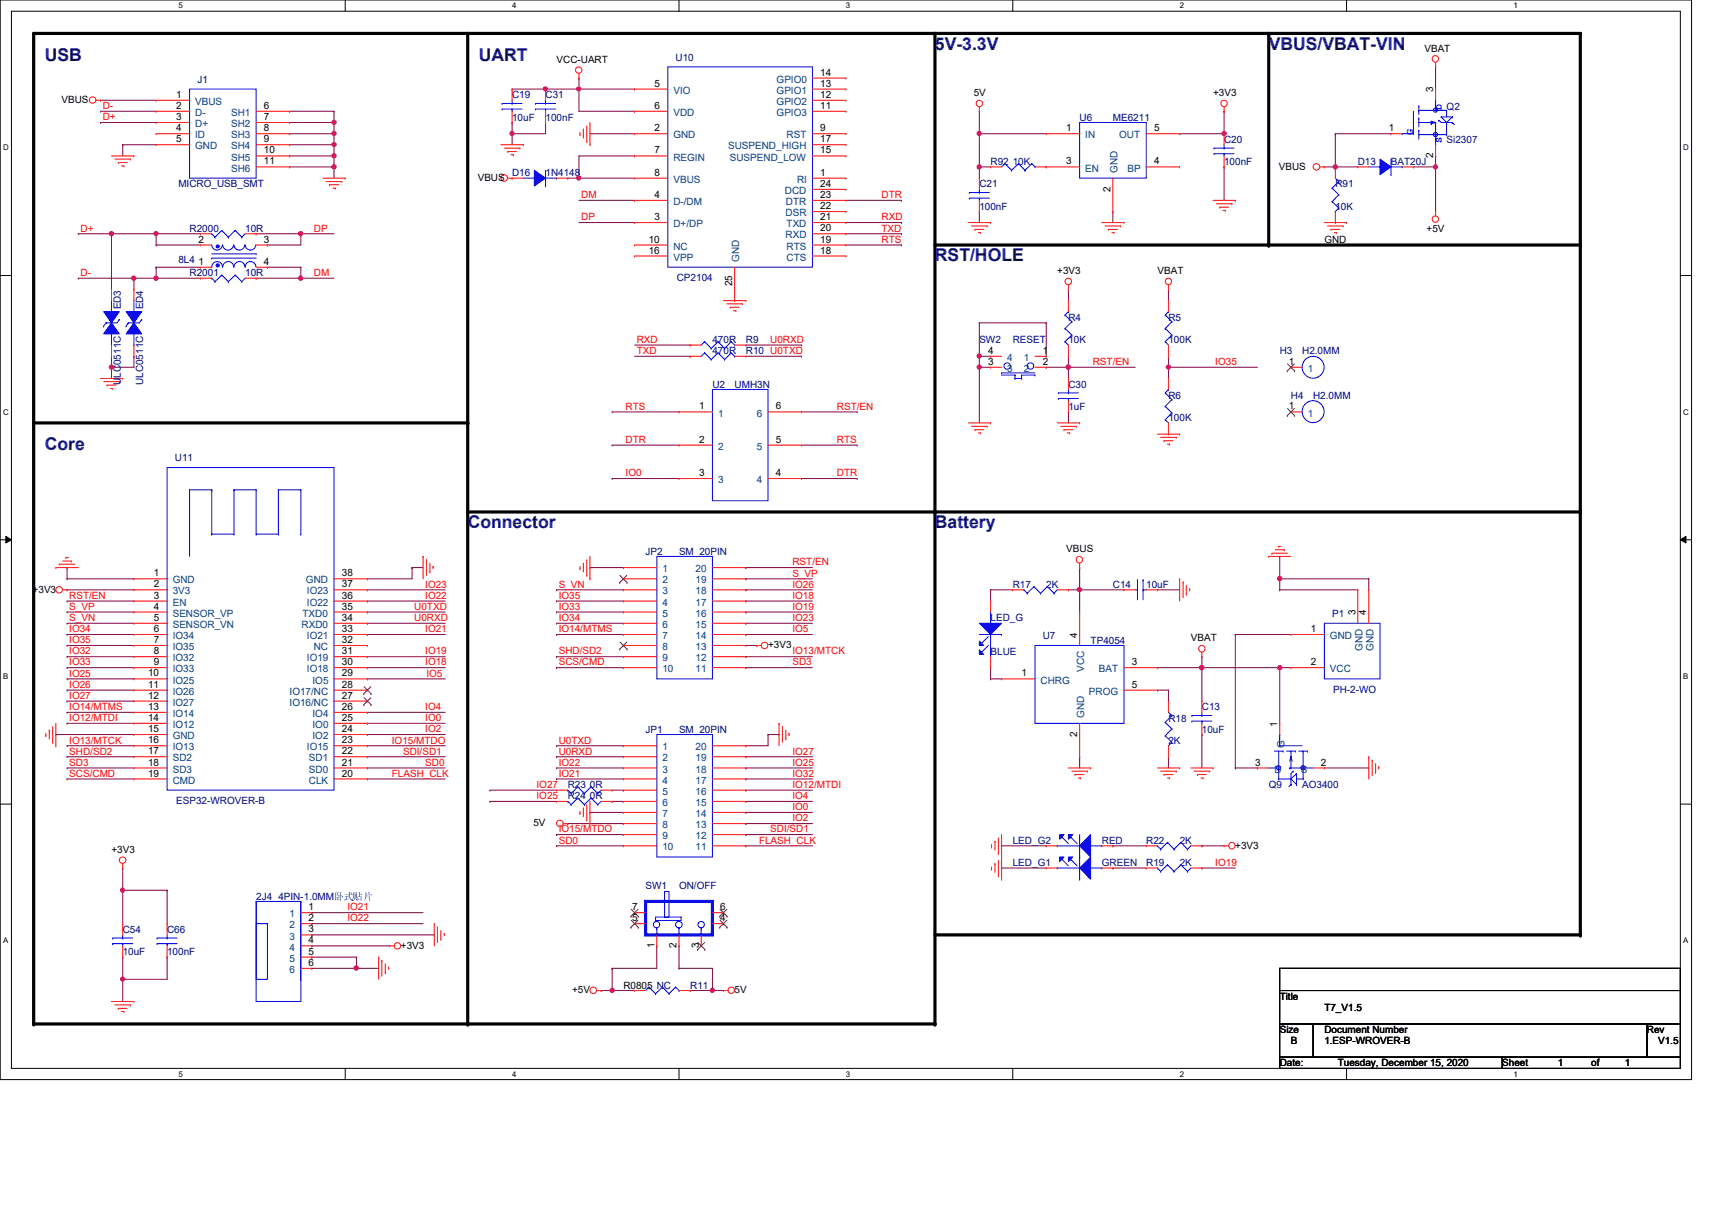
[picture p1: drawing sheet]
<svg xmlns="http://www.w3.org/2000/svg" width="297mm" height="210mm" viewBox="0 0 297 210" stroke-linecap="round" stroke-linejoin="round" font-family="sans-serif">
<defs><g id="words">
<g font-size="3" fill="#00007f">
<text x="7.8" y="10.6">USB</text>
<text x="83.1" y="10.6">UART</text>
<text x="162.2" y="8.6">5V-3.3V</text>
<text x="220.1" y="8.6">VBUS/VBAT-VIN</text>
<text x="162.2" y="45.3">RST/HOLE</text>
<text x="7.8" y="78.1">Core</text>
<text x="81.1" y="91.7">Connector</text>
<text x="162.2" y="91.7">Battery</text>
</g>
<g font-size="1.7">
<text x="96.6" y="10.9">VCC-UART</text>
<text x="247.1" y="9">VBAT</text>
<text x="10.7" y="17.8">VBUS</text>
<text x="30.6" y="17">1</text>
<text x="113.5" y="15">5</text>
<text x="142.3" y="13.1">14</text>
<text x="142.3" y="15">13</text>
<text x="142.3" y="17">12</text>
<text x="168.9" y="16.7">5V</text>
<text x="210.5" y="16.7">+3V3</text>
<text x="248.7" y="16" transform="rotate(-90 248.7 16)">3</text>
<text x="30.6" y="18.9">2</text>
<text x="30.6" y="20.8">3</text>
<text x="30.6" y="22.8">4</text>
<text x="45.8" y="18.9">6</text>
<text x="45.8" y="20.8">7</text>
<text x="45.8" y="22.8">8</text>
<text x="113.5" y="18.9">6</text>
<text x="113.5" y="22.8">2</text>
<text x="142.3" y="18.9">11</text>
<text x="142.3" y="22.8">9</text>
<text x="185" y="22.8">1</text>
<text x="200.2" y="22.8">5</text>
<text x="241" y="22.8">1</text>
<text x="30.6" y="24.7">5</text>
<text x="45.8" y="24.7">9</text>
<text x="45.8" y="26.6">10</text>
<text x="45.8" y="28.5">11</text>
<text x="113.5" y="26.6">7</text>
<text x="142.3" y="24.7">17</text>
<text x="142.3" y="26.6">15</text>
<text x="185" y="28.5">3</text>
<text x="200.2" y="28.5">4</text>
<text x="221.9" y="29.4">VBUS</text>
<text x="248.7" y="27.4" transform="rotate(-90 248.7 27.4)">2</text>
<text x="82.9" y="31.4">VBUS</text>
<text x="113.5" y="30.5">8</text>
<text x="113.5" y="34.3">4</text>
<text x="142.3" y="30.5">1</text>
<text x="142.3" y="32.4">24</text>
<text x="142.3" y="34.3">23</text>
<text x="192.7" y="33.2" transform="rotate(-90 192.7 33.2)">2</text>
<text x="113.5" y="38.2">3</text>
<text x="142.3" y="36.3">22</text>
<text x="142.3" y="38.2">21</text>
<text x="142.3" y="40.1">20</text>
<text x="247.5" y="40.2">+5V</text>
<text x="34.4" y="45.9">1</text>
<text x="34.4" y="42.1">2</text>
<text x="45.8" y="45.9">4</text>
<text x="45.8" y="42.1">3</text>
<text x="112.6" y="44">16</text>
<text x="112.6" y="42.1">10</text>
<text x="142.3" y="42.1">19</text>
<text x="142.3" y="44">18</text>
<text x="183.4" y="47.6">+3V3</text>
<text x="200.8" y="47.6">VBAT</text>
<text x="229.8" y="42.2">GND</text>
<text x="127" y="49.7" transform="rotate(-90 127 49.7)">25</text>
<text x="171.4" y="63.3">3</text>
<text x="171.4" y="61.4">4</text>
<text x="180.9" y="61.4">1</text>
<text x="180.9" y="63.3">2</text>
<text x="223.6" y="63.3">1</text>
<text x="121.3" y="71">1</text>
<text x="134.6" y="71">6</text>
<text x="223.6" y="71">1</text>
<text x="121.3" y="76.8">2</text>
<text x="134.6" y="76.8">5</text>
<text x="121.3" y="82.6">3</text>
<text x="134.6" y="82.6">4</text>
<text x="185" y="95.8">VBUS</text>
<text x="26.7" y="100">1</text>
<text x="26.7" y="101.9">2</text>
<text x="59.3" y="100">38</text>
<text x="59.3" y="101.9">37</text>
<text x="5.7" y="102.8">+3V3</text>
<text x="26.7" y="103.8">3</text>
<text x="26.7" y="105.7">4</text>
<text x="26.7" y="107.7">5</text>
<text x="59.3" y="103.8">36</text>
<text x="59.3" y="105.7">35</text>
<text x="59.3" y="107.7">34</text>
<text x="235.2" y="106.8" transform="rotate(-90 235.2 106.8)">3</text>
<text x="237.1" y="106.8" transform="rotate(-90 237.1 106.8)">4</text>
<text x="26.7" y="109.6">6</text>
<text x="26.7" y="111.5">7</text>
<text x="26.7" y="113.5">8</text>
<text x="59.3" y="109.6">33</text>
<text x="59.3" y="111.5">32</text>
<text x="59.3" y="113.5">31</text>
<text x="133.3" y="112.4">+3V3</text>
<text x="186.9" y="110.6" transform="rotate(-90 186.9 110.6)">4</text>
<text x="206.6" y="111.3">VBAT</text>
<text x="227.5" y="109.6">1</text>
<text x="25.7" y="117.3">10</text>
<text x="25.7" y="119.3">11</text>
<text x="26.7" y="115.4">9</text>
<text x="59.3" y="115.4">30</text>
<text x="59.3" y="117.3">29</text>
<text x="59.3" y="119.3">28</text>
<text x="177.2" y="117.3">1</text>
<text x="196.4" y="115.4">3</text>
<text x="196.4" y="119.3">5</text>
<text x="227.5" y="115.4">2</text>
<text x="25.7" y="121.2">12</text>
<text x="25.7" y="123.1">13</text>
<text x="25.7" y="125.1">14</text>
<text x="59.3" y="121.2">27</text>
<text x="59.3" y="123.1">26</text>
<text x="59.3" y="125.1">25</text>
<text x="25.7" y="127">15</text>
<text x="25.7" y="128.9">16</text>
<text x="25.7" y="130.9">17</text>
<text x="59.3" y="127">24</text>
<text x="59.3" y="130.9">22</text>
<text x="59.3" y="128.9">23</text>
<text x="186.9" y="127.8" transform="rotate(-90 186.9 127.8)">2</text>
<text x="221.6" y="126.1" transform="rotate(-90 221.6 126.1)">1</text>
<text x="25.7" y="132.8">18</text>
<text x="25.7" y="134.7">19</text>
<text x="59.3" y="132.8">21</text>
<text x="59.3" y="134.7">20</text>
<text x="217.8" y="132.8">3</text>
<text x="229.2" y="132.8">2</text>
<text x="92.5" y="143.3">5V</text>
<text x="19.3" y="148">+3V3</text>
<text x="214.3" y="147.2">+3V3</text>
<text x="53.5" y="157.9">1</text>
<text x="53.5" y="159.8">2</text>
<text x="53.5" y="161.8">3</text>
<text x="109.7" y="157.9">7</text>
<text x="109.7" y="159.8">5</text>
<text x="125" y="159.8">4</text>
<text x="125" y="157.9">6</text>
<text x="53.5" y="163.7">4</text>
<text x="53.5" y="165.6">5</text>
<text x="53.5" y="167.6">6</text>
<text x="69.6" y="164.5">+3V3</text>
<text x="113.5" y="164.5" transform="rotate(-90 113.5 164.5)">1</text>
<text x="117.4" y="164.5" transform="rotate(-90 117.4 164.5)">2</text>
<text x="121.2" y="164.5" transform="rotate(-90 121.2 164.5)">3</text>
<text x="99.3" y="172.3">+5V</text>
<text x="108.2" y="171.5">R0805 NC</text>
<text x="127.5" y="172.3">5V</text>
<text x="222" y="173.4">Title</text>
<text x="222" y="179.2">Size</text>
<text x="229.8" y="179.2">Document Number</text>
<text x="229.8" y="175.3">T7_V1.5</text>
<text x="285.7" y="179.2">Rev</text>
<text x="222" y="185">Date:</text>
<text x="224" y="181.1">B</text>
<text x="229.8" y="181.1">1.ESP-WROVER-B</text>
<text x="232.1" y="185">Tuesday, December 15, 2020</text>
<text x="260.6" y="185">Sheet</text>
<text x="270.3" y="185">1</text>
<text x="276.1" y="185">of</text>
<text x="281.9" y="185">1</text>
<text x="287.7" y="181.1">V1.5</text>
</g>
<g font-size="1.7" fill="#00007f">
<text x="117.2" y="10.5">U10</text>
<text x="34.2" y="14.4">J1</text>
<text x="88.9" y="17.1">C19</text>
<text x="94.7" y="17.1">C31</text>
<text x="88.9" y="20.9">10uF</text>
<text x="94.7" y="20.9">100nF</text>
<text x="187.3" y="20.9">U6</text>
<text x="193.1" y="20.9">ME6211</text>
<text x="251" y="19">Q2</text>
<text x="171.9" y="28.7">R92 10K</text>
<text x="212.4" y="24.8">C20</text>
<text x="212.4" y="28.7">100nF</text>
<text x="235.6" y="28.7">D13</text>
<text x="241.3" y="28.7">BAT20J</text>
<text x="251" y="24.8">Si2307</text>
<text x="30.9" y="32.5">MICRO_USB_SMT</text>
<text x="88.9" y="30.6">D16</text>
<text x="94.7" y="30.6">1N4148</text>
<text x="169.9" y="32.5">C21</text>
<text x="231.7" y="32.5">R91</text>
<text x="32.9" y="40.2">R2000</text>
<text x="42.5" y="40.2">10R</text>
<text x="169.9" y="36.4">100nF</text>
<text x="231.7" y="36.4">10K</text>
<text x="30.9" y="45.6">8L4</text>
<text x="32.9" y="48">R2001</text>
<text x="42.5" y="48">10R</text>
<text x="21" y="53.7" transform="rotate(-90 21 53.7)">ED3</text>
<text x="24.8" y="53.7" transform="rotate(-90 24.8 53.7)">ED4</text>
<text x="117.4" y="48.7">CP2104</text>
<text x="123.6" y="59.5">470R</text>
<text x="129.4" y="59.5">R9</text>
<text x="169.9" y="59.5">SW2</text>
<text x="175.7" y="59.5">RESET</text>
<text x="185.4" y="55.7">R4</text>
<text x="185.4" y="59.5">10K</text>
<text x="202.7" y="55.7">R5</text>
<text x="202.7" y="59.5">100K</text>
<text x="123.6" y="61.5">470R</text>
<text x="129.4" y="61.5">R10 U0TXD</text>
<text x="222" y="61.5">H3</text>
<text x="225.9" y="61.5">H2.0MM</text>
<text x="21" y="66.8" transform="rotate(-90 21 66.8)">ULC0511C</text>
<text x="24.8" y="66.8" transform="rotate(-90 24.8 66.8)">ULC0511C</text>
<text x="123.6" y="67.3">U2</text>
<text x="127.5" y="67.3">UMH3N</text>
<text x="185.4" y="67.3">C30</text>
<text x="185.4" y="71.1">1uF</text>
<text x="202.7" y="69.2">R6</text>
<text x="224" y="69.2">H4</text>
<text x="227.8" y="69.2">H2.0MM</text>
<text x="202.7" y="73.1">100K</text>
<text x="30.3" y="80">U11</text>
<text x="112" y="96.2">JP2</text>
<text x="117.8" y="96.2">SM_20PIN</text>
<text x="171.9" y="107.8">LED_G</text>
<text x="175.7" y="102">R17</text>
<text x="181.5" y="102">2K</text>
<text x="193.1" y="102">C14</text>
<text x="198.9" y="102">10uF</text>
<text x="231.1" y="107">P1</text>
<text x="171.9" y="113.6">BLUE</text>
<text x="180.9" y="110.9">U7</text>
<text x="189.2" y="111.7">TP4054</text>
<text x="202.7" y="125.2">R18</text>
<text x="208.5" y="123.2">C13</text>
<text x="231.3" y="120.1">PH-2-WO</text>
<text x="112" y="127.1">JP1</text>
<text x="117.8" y="127.1">SM_20PIN</text>
<text x="202.7" y="129">2K</text>
<text x="208.5" y="127.1">10uF</text>
<text x="98.5" y="136.7">R23 0R</text>
<text x="220.1" y="136.7">Q9</text>
<text x="225.9" y="136.7">AO3400</text>
<text x="30.6" y="139.4">ESP32-WROVER-B</text>
<text x="98.5" y="138.7">R24 0R</text>
<text x="175.7" y="146.4">LED_G2</text>
<text x="191.2" y="146.4">RED</text>
<text x="198.9" y="146.4">R22</text>
<text x="204.7" y="146.4">2K</text>
<text x="112" y="154.1">SW1</text>
<text x="117.8" y="154.1">ON/OFF</text>
<text x="175.7" y="150.3">LED_G1</text>
<text x="191.2" y="150.3">GREEN</text>
<text x="198.9" y="150.3">R19</text>
<text x="204.7" y="150.3">2K</text>
<text x="21.3" y="161.8">C54</text>
<text x="29" y="161.8">C66</text>
<text x="44.4" y="156">2J4 4PIN-1.0MM卧卧卧卧</text>
<text x="21.3" y="165.7">10uF</text>
<text x="29" y="165.7">100nF</text>
<text x="119.8" y="171.5">R11</text>
</g>
<g font-size="1.7" fill="#003f7f">
<text x="116.8" y="16.3">VIO</text>
<text x="134.7" y="14.4">GPIO0</text>
<text x="134.7" y="16.3">GPIO1</text>
<text x="33.9" y="18.2">VBUS</text>
<text x="33.9" y="20.1">D-</text>
<text x="33.9" y="22.1">D+</text>
<text x="40.1" y="20.1">SH1</text>
<text x="40.1" y="22.1">SH2</text>
<text x="116.8" y="20.1">VDD</text>
<text x="134.7" y="18.2">GPIO2</text>
<text x="134.7" y="20.1">GPIO3</text>
<text x="33.9" y="24">ID</text>
<text x="33.9" y="25.9">GND</text>
<text x="40.1" y="24">SH3</text>
<text x="40.1" y="25.9">SH4</text>
<text x="40.1" y="27.9">SH5</text>
<text x="40.1" y="29.8">SH6</text>
<text x="116.8" y="27.9">REGIN</text>
<text x="116.8" y="24">GND</text>
<text x="126.3" y="25.9">SUSPEND_HIGH</text>
<text x="126.6" y="27.9">SUSPEND_LOW</text>
<text x="136.5" y="24">RST</text>
<text x="188.3" y="24">IN</text>
<text x="188.3" y="29.8">EN</text>
<text x="193.9" y="29.9" transform="rotate(-90 193.9 29.9)">GND</text>
<text x="194.2" y="24">OUT</text>
<text x="195.6" y="29.8">BP</text>
<text x="116.8" y="31.7">VBUS</text>
<text x="116.8" y="35.6">D-/DM</text>
<text x="136.2" y="33.7">DCD</text>
<text x="136.4" y="35.6">DTR</text>
<text x="138.3" y="31.7">RI</text>
<text x="116.8" y="39.4">D+/DP</text>
<text x="136.3" y="37.5">DSR</text>
<text x="136.3" y="41.4">RXD</text>
<text x="136.5" y="39.4">TXD</text>
<text x="116.8" y="45.2">VPP</text>
<text x="116.8" y="43.3">NC</text>
<text x="128.3" y="45.4" transform="rotate(-90 128.3 45.4)">GND</text>
<text x="136.5" y="43.3">RTS</text>
<text x="136.5" y="45.2">CTS</text>
<text x="174.7" y="64.5">3</text>
<text x="174.7" y="62.6">4</text>
<text x="177.6" y="62.6">1</text>
<text x="177.6" y="64.5">2</text>
<text x="226.9" y="64.5">1</text>
<text x="124.6" y="72.3">1</text>
<text x="131.3" y="72.3">6</text>
<text x="226.9" y="72.3">1</text>
<text x="124.6" y="78">2</text>
<text x="124.6" y="83.8">3</text>
<text x="131.3" y="78">5</text>
<text x="131.3" y="83.8">4</text>
<text x="30" y="101.2">GND</text>
<text x="53.1" y="101.2">GND</text>
<text x="114.9" y="99.3">1</text>
<text x="114.9" y="101.2">2</text>
<text x="120.7" y="101.2">19</text>
<text x="120.7" y="99.3">20</text>
<text x="30" y="103.1">3V3</text>
<text x="30" y="105.1">EN</text>
<text x="30" y="107">SENSOR_VP</text>
<text x="52.5" y="107">TXD0</text>
<text x="53.3" y="103.1">IO23</text>
<text x="53.3" y="105.1">IO22</text>
<text x="114.9" y="103.1">3</text>
<text x="114.9" y="105.1">4</text>
<text x="114.9" y="107">5</text>
<text x="120.7" y="107">16</text>
<text x="120.7" y="105.1">17</text>
<text x="120.7" y="103.1">18</text>
<text x="30" y="108.9">SENSOR_VN</text>
<text x="30" y="110.9">IO34</text>
<text x="30" y="112.8">IO35</text>
<text x="52.3" y="108.9">RXD0</text>
<text x="53.3" y="110.9">IO21</text>
<text x="54.4" y="112.8">NC</text>
<text x="114.9" y="108.9">6</text>
<text x="114.9" y="110.9">7</text>
<text x="114.9" y="112.8">8</text>
<text x="120.7" y="112.8">13</text>
<text x="120.7" y="110.9">14</text>
<text x="120.7" y="108.9">15</text>
<text x="230.8" y="110.9">GND</text>
<text x="236.4" y="112.9" transform="rotate(-90 236.4 112.9)">GND</text>
<text x="238.3" y="112.9" transform="rotate(-90 238.3 112.9)">GND</text>
<text x="30" y="114.7">IO32</text>
<text x="30" y="116.6">IO33</text>
<text x="30" y="118.6">IO25</text>
<text x="53.3" y="114.7">IO19</text>
<text x="53.3" y="116.6">IO18</text>
<text x="54.2" y="118.6">IO5</text>
<text x="114.9" y="114.7">9</text>
<text x="114.9" y="116.6">10</text>
<text x="120.7" y="116.6">11</text>
<text x="120.7" y="114.7">12</text>
<text x="180.5" y="118.6">CHRG</text>
<text x="188.1" y="116.5" transform="rotate(-90 188.1 116.5)">VCC</text>
<text x="190.7" y="116.6">BAT</text>
<text x="230.8" y="116.6">VCC</text>
<text x="30" y="120.5">IO26</text>
<text x="30" y="122.4">IO27</text>
<text x="30" y="124.4">IO14</text>
<text x="50.2" y="120.5">IO17/NC</text>
<text x="50.2" y="122.4">IO16/NC</text>
<text x="54.2" y="124.4">IO4</text>
<text x="188.1" y="124.5" transform="rotate(-90 188.1 124.5)">GND</text>
<text x="188.9" y="120.5">PROG</text>
<text x="30" y="126.3">IO12</text>
<text x="30" y="128.2">GND</text>
<text x="30" y="130.2">IO13</text>
<text x="53.3" y="130.2">IO15</text>
<text x="54.2" y="126.3">IO0</text>
<text x="54.2" y="128.2">IO2</text>
<text x="114.9" y="130.2">1</text>
<text x="120.7" y="130.2">20</text>
<text x="222.8" y="129.8" transform="rotate(-90 222.8 129.8)">G</text>
<text x="30" y="132.1">SD2</text>
<text x="30" y="134">SD3</text>
<text x="30" y="135.9">CMD</text>
<text x="53.6" y="132.1">SD1</text>
<text x="53.6" y="134">SD0</text>
<text x="53.6" y="135.9">CLK</text>
<text x="114.9" y="132.1">2</text>
<text x="114.9" y="134">3</text>
<text x="114.9" y="135.9">4</text>
<text x="114.9" y="137.9">5</text>
<text x="120.7" y="137.9">16</text>
<text x="120.7" y="135.9">17</text>
<text x="120.7" y="134">18</text>
<text x="120.7" y="132.1">19</text>
<text x="221.1" y="134">D</text>
<text x="225.7" y="134">S</text>
<text x="114.9" y="139.8">6</text>
<text x="114.9" y="141.7">7</text>
<text x="114.9" y="143.7">8</text>
<text x="120.7" y="143.7">13</text>
<text x="120.7" y="141.7">14</text>
<text x="120.7" y="139.8">15</text>
<text x="114.9" y="145.6">9</text>
<text x="114.9" y="147.5">10</text>
<text x="120.7" y="147.5">11</text>
<text x="120.7" y="145.6">12</text>
<text x="50.2" y="159.1">1</text>
<text x="50.2" y="161">2</text>
<text x="50.2" y="163">3</text>
<text x="50.2" y="164.9">4</text>
<text x="50.2" y="166.8">5</text>
<text x="50.2" y="168.8">6</text>
</g>
<g font-size="1.7" fill="#f00">
<text x="17.8" y="20.9">D+</text>
<text x="17.8" y="18.9">D-</text>
<text x="100.8" y="34.4">DM</text>
<text x="152.9" y="34.4">DTR</text>
<text x="14" y="40.2">D+</text>
<text x="54.5" y="40.2">DP</text>
<text x="100.8" y="38.2">DP</text>
<text x="152.9" y="40.2">TXD</text>
<text x="152.9" y="38.2">RXD</text>
<text x="14" y="47.9">D-</text>
<text x="54.5" y="47.9">DM</text>
<text x="152.9" y="42.1">RTS</text>
<text x="110.5" y="59.5">RXD</text>
<text x="133.6" y="59.5">U0RXD</text>
<text x="110.5" y="61.4">TXD</text>
<text x="189.6" y="63.3">RST/EN</text>
<text x="210.9" y="63.3">IO35</text>
<text x="108.5" y="71.1">RTS</text>
<text x="145.2" y="71.1">RST/EN</text>
<text x="108.5" y="76.8">DTR</text>
<text x="145.2" y="76.8">RTS</text>
<text x="108.5" y="82.6">IO0</text>
<text x="145.2" y="82.6">DTR</text>
<text x="73.8" y="101.9">IO23</text>
<text x="96.9" y="101.9">S_VN</text>
<text x="137.5" y="98.1">RST/EN</text>
<text x="137.5" y="100">S_VP</text>
<text x="137.5" y="101.9">IO26</text>
<text x="12" y="103.9">RST/EN</text>
<text x="12" y="107.7">S_VN</text>
<text x="12" y="105.8">S_VP</text>
<text x="71.9" y="107.7">U0RXD</text>
<text x="71.9" y="105.8">U0TXD</text>
<text x="73.8" y="103.9">IO22</text>
<text x="96.9" y="103.9">IO35</text>
<text x="96.9" y="105.8">IO33</text>
<text x="96.9" y="107.7">IO34</text>
<text x="137.5" y="103.9">IO18</text>
<text x="137.5" y="105.8">IO19</text>
<text x="137.5" y="107.7">IO23</text>
<text x="12" y="113.5">IO32</text>
<text x="12" y="111.6">IO35</text>
<text x="12" y="109.7">IO34</text>
<text x="73.8" y="109.7">IO21</text>
<text x="73.8" y="113.5">IO19</text>
<text x="96.9" y="113.5">SHD/SD2</text>
<text x="96.9" y="109.7">IO14/MTMS</text>
<text x="137.5" y="109.7">IO5</text>
<text x="137.5" y="113.5">IO13/MTCK</text>
<text x="12" y="115.4">IO33</text>
<text x="12" y="119.3">IO26</text>
<text x="12" y="117.4">IO25</text>
<text x="73.8" y="115.4">IO18</text>
<text x="74" y="117.4">IO5</text>
<text x="96.9" y="115.4">SCS/CMD</text>
<text x="137.5" y="115.4">SD3</text>
<text x="12" y="121.2">IO27</text>
<text x="12" y="123.2">IO14/MTMS</text>
<text x="12" y="125.1">IO12/MTDI</text>
<text x="73.8" y="125.1">IO0</text>
<text x="73.8" y="123.2">IO4</text>
<text x="12" y="130.9">SHD/SD2</text>
<text x="12" y="129">IO13/MTCK</text>
<text x="68" y="129">IO15/MTDO</text>
<text x="69.9" y="130.9">SDI/SD1</text>
<text x="73.8" y="127">IO2</text>
<text x="96.9" y="129">U0TXD</text>
<text x="96.9" y="130.9">U0RXD</text>
<text x="137.5" y="130.9">IO27</text>
<text x="12" y="134.7">SCS/CMD</text>
<text x="12" y="132.8">SD3</text>
<text x="68" y="134.7">FLASH_CLK</text>
<text x="73.8" y="132.8">SD0</text>
<text x="93.1" y="136.7">IO27</text>
<text x="96.9" y="132.8">IO22</text>
<text x="96.9" y="134.7">IO21</text>
<text x="137.5" y="136.7">IO12/MTDI</text>
<text x="137.5" y="134.7">IO32</text>
<text x="137.5" y="132.8">IO25</text>
<text x="93.1" y="138.6">IO25</text>
<text x="137.5" y="140.5">IO0</text>
<text x="137.5" y="138.6">IO4</text>
<text x="137.5" y="142.5">IO2</text>
<text x="96.9" y="144.4">IO15/MTDO</text>
<text x="96.9" y="146.3">SD0</text>
<text x="131.7" y="146.3">FLASH_CLK</text>
<text x="133.6" y="144.4">SDI/SD1</text>
<text x="210.9" y="150.2">IO19</text>
<text x="60.3" y="159.9">IO22</text>
<text x="60.3" y="157.9">IO21</text>
</g>
<g font-size="1.7" fill="#00f">
<text x="245.1" y="23.4" transform="rotate(-90 245.1 23.4)">G</text>
<text x="250.2" y="19.1" transform="rotate(-90 250.2 19.1)">D</text>
<text x="250.2" y="24.7" transform="rotate(-90 250.2 24.7)">S</text>
</g>
<g font-size="1.4">
<text x="30.9" y="1.4">5</text>
<text x="88.9" y="1.4">4</text>
<text x="146.8" y="1.4">3</text>
<text x="204.7" y="1.4">2</text>
<text x="262.6" y="1.4">1</text>
<text x=".5" y="26.1">D</text>
<text x="292.1" y="26.1">D</text>
<text x=".5" y="71.9">C</text>
<text x="292.1" y="71.9">C</text>
<text x=".5" y="117.8">B</text>
<text x="292.1" y="117.8">B</text>
<text x=".5" y="163.6">A</text>
<text x="292.1" y="163.6">A</text>
<text x="30.9" y="186.8">5</text>
<text x="88.9" y="186.8">4</text>
<text x="146.8" y="186.8">3</text>
<text x="204.7" y="186.8">2</text>
<text x="262.6" y="186.8">1</text>
</g>
</g></defs>
<path d="M0 0h293.5v187.3h-293.5zM2 1.9h289.5v183.4h-289.5z" fill="none" stroke="#000" stroke-width=".17"/>
<g fill="#fff">
<path d="M30.9 .2h.8v1.5h-.8z"/>
<path d="M30.9 185.5h.8v1.6h-.8z"/>
</g>
<path d="M59.9 0v1.9M59.9 185.3v2" fill="none" stroke="#000" stroke-width=".17"/>
<g fill="#fff">
<path d="M88.9 .2h.7v1.5h-.7z"/>
<path d="M88.9 185.5h.7v1.6h-.7z"/>
</g>
<path d="M117.8 0v1.9M117.8 185.3v2" fill="none" stroke="#000" stroke-width=".17"/>
<g fill="#fff">
<path d="M146.8 .2h.7v1.5h-.7z"/>
<path d="M146.8 185.5h.7v1.6h-.7z"/>
</g>
<path d="M175.7 0v1.9M175.7 185.3v2" fill="none" stroke="#000" stroke-width=".17"/>
<g fill="#fff">
<path d="M204.7 .2h.7v1.5h-.7z"/>
<path d="M204.7 185.5h.7v1.6h-.7z"/>
</g>
<path d="M233.6 0v1.9M233.6 185.3v2" fill="none" stroke="#000" stroke-width=".17"/>
<g fill="#fff">
<path d="M262.6 .2h.8v1.5h-.8z"/>
<path d="M262.6 185.5h.8v1.6h-.8z"/>
<path d="M.5 24.8h1v1.6h-1z"/>
<path d="M292.1 24.8h.9v1.6h-.9z"/>
<path d="M.5 70.7h1v1.5h-1z"/>
<path d="M292.1 70.7h.9v1.5h-.9z"/>
</g>
<path d="M0 47.8h2M291.5 47.8h2" fill="none" stroke="#000" stroke-width=".17"/>
<g fill="#fff">
<path d="M.5 116.5h.9v1.6h-.9z"/>
<path d="M292.1 116.5h.8v1.6h-.8z"/>
</g>
<path d="M0 93.6h2M1 93l1 .6-1 .6zM291.5 93.6l1-.6v1.2zM291.5 93.6h2" fill="none" stroke="#000" stroke-width=".17"/>
<path d="M1 93l1 .6-1 .6zM291.5 93.6l1-.6v1.2z" fill="#000"/>
<g fill="#fff">
<path d="M.5 162.4h.9v1.5h-.9z"/>
<path d="M292.1 162.4h.8v1.5h-.8z"/>
</g>
<path d="M0 139.5h2M291.5 139.5h2" fill="none" stroke="#000" stroke-width=".17"/>
<path d="M81.1 5.8v171.8M162.2 5.8v171.8h-156.4v-171.8h268.4v156.4h-112M220.1 5.8v36.7M162.2 42.5h112M5.8 73.4h75.3M81.1 88.8h193.1" fill="none" stroke="#000" stroke-width=".55"/>
<g fill="#000">
<circle cx="81.1" cy="5.8" r=".28"/>
<circle cx="162.2" cy="5.8" r=".28"/>
<circle cx="220.1" cy="5.8" r=".28"/>
<circle cx="274.2" cy="5.8" r=".28"/>
<circle cx="220.1" cy="42.5" r=".28"/>
<circle cx="274.2" cy="42.5" r=".28"/>
<circle cx="5.8" cy="73.4" r=".28"/>
<circle cx="81.1" cy="73.4" r=".28"/>
<circle cx="162.2" cy="88.8" r=".28"/>
<circle cx="274.2" cy="88.8" r=".28"/>
<circle cx="5.8" cy="177.6" r=".28"/>
<circle cx="81.1" cy="177.6" r=".28"/>
<circle cx="162.2" cy="177.6" r=".28"/>
<circle cx="274.2" cy="162.2" r=".28"/>
</g>
<g fill="none" stroke="#7f003f" stroke-width=".17">
<path d="M11.6 98.5h.1M11.6 98.5v1.9M71.5 98.5h.1M71.5 98.5h1.9M71.5 98.5v1.9h-7.7M11.6 115.8h.1M11.6 113.9h.1M11.6 102.3h.1M11.6 100.4h.1M11.6 104.3h.1M11.6 119.7h.1M11.6 117.8h.1"/>
<path d="M11.6 115.8h11.6M11.6 113.9h11.6M11.6 100.4h11.6M11.6 102.3h11.6M11.6 104.3h11.6M11.6 119.7h11.6M11.6 117.8h11.6M63.8 100.4h.1M63.8 110.1h.1M63.8 104.3h.1M63.8 113.9h.1M63.8 113.9h13.5"/>
<path d="M63.8 104.3h13.5M63.8 110.1h13.5M9.7 127.4h.1M9.7 127.4h13.5M11.6 121.6h.1M11.6 121.6h11.6M63.8 125.5h.1M63.8 123.6h.1M63.8 125.5h13.5M63.8 123.6h13.5M21.3 169.9h.1M21.3 169.9v3.8"/>
</g>
<circle cx="21.3" cy="169.9" r=".37" fill="#f0f"/>
<circle cx="21.3" cy="169.9" r=".37" fill="none" stroke="#f0f" stroke-width=".17"/>
<g fill="none" stroke="#7f003f" stroke-width=".17">
<path d="M11.6 112h.1M11.6 110.1h.1M11.6 112h11.6M11.6 110.1h11.6M63.8 115.8h.1M63.8 102.3h.1M63.8 117.8h.1M63.8 108.1h.1M63.8 106.2h.1M63.8 115.8h13.5M63.8 102.3h13.5M63.8 117.8h13.5"/>
<path d="M63.8 108.1h13.5M63.8 106.2h13.5M63.8 127.4h.1M63.8 127.4h13.5M21.3 154.4h.1M21.3 154.4v5.8M21.3 154.4h7.7M29 154.4h.1M29 154.4v5.8M21.3 169.9h.1M29 166h.1M29 166v3.9h-7.7"/>
</g>
<circle cx="21.3" cy="154.4" r=".38" fill="#f0f"/>
<circle cx="21.3" cy="154.4" r=".38" fill="none" stroke="#f0f" stroke-width=".17"/>
<path d="M222 102.3h.1M222 100.4h.1M222 102.3h13.6M222 100.4v1.9M222 100.4h15.5M237.5 100.4h.1M237.5 100.4v1.9M21.3 150.6h.1M21.3 150.6v3.8M21.3 166h.1M21.3 166v3.9" fill="none" stroke="#7f003f" stroke-width=".17"/>
<circle cx="222" cy="100.4" r=".38" fill="#f0f"/>
<circle cx="222" cy="100.4" r=".38" fill="none" stroke="#f0f" stroke-width=".17"/>
<path d="M222 96.5h.1M222 96.5v3.9M187.3 102.3h.1M187.3 102.3v3.9" fill="none" stroke="#7f003f" stroke-width=".17"/>
<circle cx="187.3" cy="102.3" r=".37" fill="#f0f"/>
<circle cx="187.3" cy="102.3" r=".37" fill="none" stroke="#f0f" stroke-width=".17"/>
<g fill="none" stroke="#7f003f" stroke-width=".17">
<path d="M171.9 117.8h.1M171.9 115.8h.1M171.9 102.3h.1M171.9 102.3h3.8M171.9 117.8h1.9M171.9 102.3v2M171.9 115.8v2M187.3 102.3h.1M187.3 102.3h7.7M200.8 119.7h.1M200.8 119.7h1.9M202.7 119.7h.1"/>
<path d="M202.7 119.7v1.9M208.5 115.8h.1M208.5 115.8v5.8M187.3 131.3h.1M187.3 131.3v1.9"/>
</g>
<circle cx="208.5" cy="115.8" r=".38" fill="#f0f"/>
<circle cx="208.5" cy="115.8" r=".38" fill="none" stroke="#f0f" stroke-width=".17"/>
<g fill="none" stroke="#7f003f" stroke-width=".17">
<path d="M212.4 19.3h.1M212.4 19.3v3.9h-7.7M204.7 23.2h.1M212.4 29h.1M212.4 29v5.8M110.1 59.9h9.7M119.8 59.9h.1M129.4 59.9h9.7M139.1 59.9h.1M110.1 61.8h9.7M119.8 61.8h.1M129.4 61.8h9.7"/>
<path d="M139.1 61.8h.1M187.3 98.5h.1M187.3 98.5v3.8h-1.9M185.4 102.3h.1M200.8 102.3h.1M200.8 115.8h.1M200.8 102.3h3.9M208.5 113.9h.1M208.5 113.9v1.9h-7.7M214.3 110.1h.1M214.3 110.1h9.7M202.7 131.3h.1"/>
<path d="M202.7 131.3v1.9M208.5 127.4h.1M208.5 127.4v5.8"/>
</g>
<circle cx="212.4" cy="23.2" r=".38" fill="#f0f"/>
<circle cx="212.4" cy="23.2" r=".38" fill="none" stroke="#f0f" stroke-width=".17"/>
<path d="M169.9 23.2h.1M169.9 23.2h11.6M193.1 36.7h.1M193.1 36.7v1.9" fill="none" stroke="#7f003f" stroke-width=".17"/>
<circle cx="169.9" cy="23.2" r=".38" fill="#f0f"/>
<circle cx="169.9" cy="23.2" r=".38" fill="none" stroke="#f0f" stroke-width=".17"/>
<path d="M50.2 19.3h.1M50.2 19.3h7.8M50.2 21.3h.1M50.2 21.3h7.8M58 21.3h.1M58 21.3v1.9" fill="none" stroke="#7f003f" stroke-width=".17"/>
<circle cx="58" cy="21.2" r=".37" fill="#f0f"/>
<circle cx="58" cy="21.2" r=".37" fill="none" stroke="#f0f" stroke-width=".17"/>
<path d="M50.2 23.2h.1M50.2 23.2h7.8M58 23.2h.1M58 23.2v1.9" fill="none" stroke="#7f003f" stroke-width=".17"/>
<circle cx="58" cy="23.2" r=".38" fill="#f0f"/>
<circle cx="58" cy="23.2" r=".38" fill="none" stroke="#f0f" stroke-width=".17"/>
<path d="M50.2 25.1h.1M50.2 25.1h7.8M58 29h.1M58 29v1.9" fill="none" stroke="#7f003f" stroke-width=".17"/>
<circle cx="58" cy="29" r=".38" fill="#f0f"/>
<circle cx="58" cy="29" r=".38" fill="none" stroke="#f0f" stroke-width=".17"/>
<path d="M50.2 27.1h.1M50.2 27.1h7.8" fill="none" stroke="#7f003f" stroke-width=".17"/>
<circle cx="58" cy="27" r=".37" fill="#f0f"/>
<circle cx="58" cy="27" r=".37" fill="none" stroke="#f0f" stroke-width=".17"/>
<g fill="none" stroke="#7f003f" stroke-width=".17">
<path d="M17.4 19.3h.1M17.4 17.4h.1M17.4 19.3h9.7M17.4 17.4h9.7M17.4 21.3h.1M17.4 21.3h9.7M21.3 25.1h.1M21.3 25.1h5.8M21.3 25.1v2M50.2 29h.1M58 27.1h.1M58 25.1h.1"/>
<path d="M58 25.1v3.9h-7.8"/>
</g>
<circle cx="58" cy="25.1" r=".37" fill="#f0f"/>
<circle cx="58" cy="25.1" r=".37" fill="none" stroke="#f0f" stroke-width=".17"/>
<path d="M58 19.3h.1M58 19.3v2M27.1 40.6h.1M27.1 40.6h7.7" fill="none" stroke="#7f003f" stroke-width=".17"/>
<circle cx="27.1" cy="40.5" r=".37" fill="#f0f"/>
<circle cx="27.1" cy="40.5" r=".37" fill="none" stroke="#f0f" stroke-width=".17"/>
<path d="M52.2 48.3h.1M52.2 48.3h5.8" fill="none" stroke="#7f003f" stroke-width=".17"/>
<circle cx="52.2" cy="48.3" r=".38" fill="#f0f"/>
<circle cx="52.2" cy="48.3" r=".38" fill="none" stroke="#f0f" stroke-width=".17"/>
<path d="M52.2 40.6h.1M52.2 40.6h5.8" fill="none" stroke="#7f003f" stroke-width=".17"/>
<circle cx="52.2" cy="40.5" r=".37" fill="#f0f"/>
<circle cx="52.2" cy="40.5" r=".37" fill="none" stroke="#f0f" stroke-width=".17"/>
<g fill="none" stroke="#7f003f" stroke-width=".17">
<path d="M27.1 42.5h.1M27.1 46.4h.1M27.1 48.3h.1M27.1 42.5h7.7M27.1 46.4h7.7M27.1 48.3h7.7M44.4 40.6h.1M44.4 40.6h7.8M46.4 42.5h.1M46.4 46.4h.1M46.4 46.4h5.8M52.2 40.6h.1"/>
<path d="M52.2 46.4h.1M52.2 40.6v1.9h-5.8M52.2 46.4v1.9"/>
</g>
<circle cx="27.1" cy="48.3" r=".38" fill="#f0f"/>
<circle cx="27.1" cy="48.3" r=".38" fill="none" stroke="#f0f" stroke-width=".17"/>
<path d="M19.3 40.6h.1M19.3 40.6h7.8M27.1 40.6h.1M27.1 40.6v1.9M44.4 48.3h.1M44.4 48.3h7.8" fill="none" stroke="#7f003f" stroke-width=".17"/>
<circle cx="19.4" cy="40.5" r=".37" fill="#f0f"/>
<circle cx="19.4" cy="40.5" r=".37" fill="none" stroke="#f0f" stroke-width=".17"/>
<path d="M23.2 48.3h.1M27.1 46.4h.1M27.1 46.4v1.9h-3.9" fill="none" stroke="#7f003f" stroke-width=".17"/>
<circle cx="23.2" cy="48.3" r=".38" fill="#f0f"/>
<circle cx="23.2" cy="48.3" r=".38" fill="none" stroke="#f0f" stroke-width=".17"/>
<path d="M13.6 48.3h.1M13.6 40.6h.1M13.6 48.3h9.6M13.6 40.6h5.7M19.3 40.6h.1M19.3 40.6v9.6M23.2 48.3h.1M23.2 48.3v1.9M19.3 63.7h.1M19.3 63.7v2" fill="none" stroke="#7f003f" stroke-width=".17"/>
<circle cx="19.4" cy="63.7" r=".37" fill="#f0f"/>
<circle cx="19.4" cy="63.7" r=".37" fill="none" stroke="#f0f" stroke-width=".17"/>
<g fill="none" stroke="#7f003f" stroke-width=".17">
<path d="M19.3 63.7h.1M19.3 61.8h.1M19.3 61.8v1.9M23.2 61.8h.1M23.2 61.8v1.9h-3.9M106.2 77.2h.1M106.2 71.5h.1M106.2 77.2h11.6M106.2 71.5h11.6M139.1 77.2h9.6M139.1 71.5h9.6M148.7 77.2h.1"/>
<path d="M148.7 71.5h.1M169.9 63.7h.1M169.9 63.7v9.7M102.4 98.5h.1M102.4 98.5h5.8M106.2 83h.1M106.2 83h11.6M129.4 98.5h.1M129.4 98.5h11.6M139.1 83h9.6M148.7 83h.1M96.6 115.8h.1"/>
<path d="M96.6 113.9h.1M96.6 102.3h.1M96.6 104.3h.1M96.6 106.2h.1M96.6 108.1h.1M96.6 110.1h.1M96.6 115.8h11.6M96.6 113.9h11.6M96.6 104.3h11.6M96.6 106.2h11.6M96.6 102.3h11.6M96.6 108.1h11.6"/>
<path d="M96.6 110.1h11.6M129.4 104.3h.1M129.4 106.2h.1M129.4 100.4h.1M129.4 102.3h.1M129.4 108.1h.1M129.4 110.1h.1M129.4 113.9h.1M129.4 115.8h.1M129.4 115.8h11.6M129.4 113.9h11.6M129.4 104.3h11.6"/>
<path d="M129.4 106.2h11.6M129.4 100.4h11.6M129.4 102.3h11.6M129.4 108.1h11.6M129.4 110.1h11.6M129.4 112h1.9M131.3 112h.1M96.6 129.4h.1M96.6 131.3h.1M96.6 133.2h.1M96.6 135.1h.1M96.6 129.4h11.6"/>
<path d="M96.6 131.3h11.6M96.6 133.2h11.6M96.6 135.1h11.6M129.4 129.4h.1M129.4 137.1h.1M129.4 135.1h.1M129.4 133.2h.1M129.4 131.3h.1M129.4 139h.1M129.4 129.4h3.9M129.4 131.3h11.6M129.4 133.2h11.6"/>
<path d="M129.4 135.1h11.6M129.4 137.1h11.6M129.4 139h11.6M96.6 144.8h.1M96.6 146.7h.1M96.6 146.7h11.6M96.6 144.8h11.6M98.5 142.9h.1M98.5 142.9h9.7M102.4 140.9h.1M102.4 140.9h5.8M129.4 146.7h.1"/>
<path d="M129.4 144.8h.1M129.4 140.9h.1M129.4 142.9h.1M129.4 146.7h11.6M129.4 144.8h11.6M129.4 140.9h11.6M129.4 142.9h11.6"/>
</g>
<circle cx="169.9" cy="63.7" r=".37" fill="#f0f"/>
<circle cx="169.9" cy="63.7" r=".37" fill="none" stroke="#f0f" stroke-width=".17"/>
<path d="M185.4 61.8h.1M185.4 61.8v1.9" fill="none" stroke="#7f003f" stroke-width=".17"/>
<circle cx="185.3" cy="63.7" r=".37" fill="#f0f"/>
<circle cx="185.3" cy="63.7" r=".37" fill="none" stroke="#f0f" stroke-width=".17"/>
<path d="M185.4 50.2h.1M185.4 50.2v2M185.4 63.7h.1M185.4 63.7v2" fill="none" stroke="#7f003f" stroke-width=".17"/>
<circle cx="185.3" cy="63.7" r=".37" fill="#f0f"/>
<circle cx="185.3" cy="63.7" r=".37" fill="none" stroke="#f0f" stroke-width=".17"/>
<path d="M169.9 63.7h.1M169.9 61.8h.1M169.9 63.7h2M169.9 61.8h2M185.4 71.5h.1M185.4 63.7h.1M185.4 71.5v1.9M185.4 63.7h11.6" fill="none" stroke="#7f003f" stroke-width=".17"/>
<circle cx="169.9" cy="61.8" r=".38" fill="#f0f"/>
<circle cx="169.9" cy="61.8" r=".38" fill="none" stroke="#f0f" stroke-width=".17"/>
<g fill="none" stroke="#7f003f" stroke-width=".17">
<path d="M169.9 56h.1M169.9 56h11.6M181.5 56h.1M181.5 56v5.8M169.9 61.8h.1M169.9 61.8v1.9M11.6 108.1h.1M11.6 106.2h.1M11.6 108.1h11.6M11.6 106.2h11.6M11.6 123.6h.1M11.6 135.1h.1"/>
<path d="M11.6 131.3h.1M11.6 129.4h.1M11.6 133.2h.1M11.6 125.5h.1M11.6 123.6h11.6M11.6 135.1h11.6M11.6 131.3h11.6M11.6 129.4h11.6M11.6 133.2h11.6M11.6 125.5h11.6M63.8 135.1h.1M63.8 131.3h.1"/>
<path d="M63.8 129.4h.1M63.8 133.2h.1M63.8 135.1h13.5M63.8 131.3h13.5M63.8 129.4h13.5M63.8 133.2h13.5M54.1 158.3h.1M54.1 158.3h19.3M173.8 150.6h.1M173.8 146.7h.1M173.8 150.6h7.7M173.8 146.7h7.7"/>
<path d="M193.1 150.6h.1M193.1 146.7h.1M193.1 150.6h5.8M193.1 146.7h5.8M208.5 150.6h.1M208.5 146.7h.1M208.5 150.6h5.8M208.5 146.7h3.9M54.1 160.2h.1M54.1 164.1h.1M54.1 162.2h.1M54.1 166h.1"/>
<path d="M54.1 160.2h19.3M54.1 164.1h13.5M54.1 162.2h21.2M54.1 166h7.7M61.8 168h.1M61.8 166h.1M61.8 168h3.9M61.8 166v2"/>
</g>
<circle cx="61.8" cy="167.9" r=".38" fill="#f0f"/>
<circle cx="61.8" cy="167.9" r=".38" fill="none" stroke="#f0f" stroke-width=".17"/>
<path d="M249.1 11.6h.1M249.1 11.6v3.9M231.7 29h.1M231.7 29h3.9M54.1 168h.1M54.1 168h7.7" fill="none" stroke="#7f003f" stroke-width=".17"/>
<circle cx="231.7" cy="29" r=".38" fill="#f0f"/>
<circle cx="231.7" cy="29" r=".38" fill="none" stroke="#f0f" stroke-width=".17"/>
<path d="M231.7 23.2h.1M231.7 23.2h9.6M231.7 23.2v5.8M245.2 29h.1M245.2 29h3.9M249.1 27.1h.1M249.1 29h.1M249.1 27.1v9.6" fill="none" stroke="#7f003f" stroke-width=".17"/>
<circle cx="249" cy="29" r=".38" fill="#f0f"/>
<circle cx="249" cy="29" r=".38" fill="none" stroke="#f0f" stroke-width=".17"/>
<path d="M169.9 29h.1M169.9 29v1.9" fill="none" stroke="#7f003f" stroke-width=".17"/>
<circle cx="169.9" cy="29" r=".38" fill="#f0f"/>
<circle cx="169.9" cy="29" r=".38" fill="none" stroke="#f0f" stroke-width=".17"/>
<g fill="none" stroke="#7f003f" stroke-width=".17">
<path d="M94.7 15.5h.1M94.7 15.5h15.4M100.5 13.5h.1M100.5 13.5v2M100.5 19.3h9.6M110.1 19.3h.1M110.1 15.5h.1M169.9 19.3h.1M169.9 19.3v3.9M100.5 30.9h.1M100.5 30.9h9.6M100.5 27.1h9.6"/>
<path d="M100.5 34.8h9.6M100.5 38.6h9.6M110.1 27.1h.1M110.1 34.8h.1M110.1 38.6h.1M146.8 34.8h9.6M156.4 34.8h.1M146.8 42.5h9.6M156.4 42.5h.1M114 164.1h.1M114 164.1v3.9M117.8 164.1h.1"/>
<path d="M117.8 164.1v3.9"/>
</g>
<circle cx="94.6" cy="15.4" r=".37" fill="#f0f"/>
<circle cx="94.6" cy="15.4" r=".37" fill="none" stroke="#f0f" stroke-width=".17"/>
<path d="M88.9 21.3h.1M88.9 23.2h.1M88.9 21.3v1.9M94.7 21.3h.1M94.7 21.3v1.9h-5.8" fill="none" stroke="#7f003f" stroke-width=".17"/>
<circle cx="88.8" cy="23.2" r=".38" fill="#f0f"/>
<circle cx="88.8" cy="23.2" r=".38" fill="none" stroke="#f0f" stroke-width=".17"/>
<g fill="none" stroke="#7f003f" stroke-width=".17">
<path d="M88.9 15.5h.1M88.9 15.5h5.8M88.9 23.2h.1M88.9 23.2v1.9M146.8 38.6h9.6M156.4 38.6h.1M146.8 40.6h9.6M156.4 40.6h.1M106.2 171.8h.1M106.2 171.8h3.9M117.8 168h.1M117.8 168h5.8"/>
<path d="M119.8 171.8h.1M123.6 168h.1M123.6 168v3.8h-3.8"/>
</g>
<circle cx="123.6" cy="171.8" r=".37" fill="#f0f"/>
<circle cx="123.6" cy="171.8" r=".37" fill="none" stroke="#f0f" stroke-width=".17"/>
<path d="M106.2 168h.1M106.2 168h7.8M106.2 168v3.8" fill="none" stroke="#7f003f" stroke-width=".17"/>
<circle cx="106.2" cy="171.8" r=".37" fill="#f0f"/>
<circle cx="106.2" cy="171.8" r=".37" fill="none" stroke="#f0f" stroke-width=".17"/>
<path d="M222 115.8h.1M222 115.8h2" fill="none" stroke="#7f003f" stroke-width=".17"/>
<circle cx="222" cy="115.8" r=".38" fill="#f0f"/>
<circle cx="222" cy="115.8" r=".38" fill="none" stroke="#f0f" stroke-width=".17"/>
<path d="M202.7 50.2h.1M202.7 50.2v2M202.7 61.8h.1M202.7 63.7h.1M202.7 61.8v3.9" fill="none" stroke="#7f003f" stroke-width=".17"/>
<circle cx="202.7" cy="63.7" r=".37" fill="#f0f"/>
<circle cx="202.7" cy="63.7" r=".37" fill="none" stroke="#f0f" stroke-width=".17"/>
<g fill="none" stroke="#7f003f" stroke-width=".17">
<path d="M100.5 15.5h.1M100.5 15.5v3.8M169.9 29h.1M169.9 23.2h.1M169.9 36.7h.1M169.9 29h2M169.9 23.2v5.8M169.9 36.7v1.9M229.8 29h.1M229.8 29h1.9M169.9 56h.1M169.9 56v5.8"/>
<path d="M181.5 63.7h.1M181.5 63.7h3.9M202.7 63.7h.1M202.7 63.7h15.5M133.3 127.4h.1M133.3 127.4v2M133.3 127.4h1.9M135.2 127.4h.1M104.3 171.8h.1M104.3 171.8h1.9M123.6 171.8h.1M123.6 171.8h1.9"/>
</g>
<circle cx="100.4" cy="15.4" r=".37" fill="#f0f"/>
<circle cx="100.4" cy="15.4" r=".37" fill="none" stroke="#f0f" stroke-width=".17"/>
<path d="M100.5 30.9h.1M100.5 27.1v3.8M85 139h.1M85 137.1h.1M85 139h11.6M85 137.1h11.6M106.2 139h.1M106.2 139h2M106.2 137.1h2M108.2 137.1h.1" fill="none" stroke="#7f003f" stroke-width=".17"/>
<circle cx="100.4" cy="30.9" r=".37" fill="#f0f"/>
<circle cx="100.4" cy="30.9" r=".37" fill="none" stroke="#f0f" stroke-width=".17"/>
<path d="M98.5 30.9h.1M98.5 30.9h2M102.4 23.2h7.7M110.1 23.2h.1M208.5 115.8h.1M208.5 115.8h13.5M222 115.8h.1M222 115.8v9.7M229.8 133.2h7.7M237.5 133.2h.1" fill="none" stroke="#7f003f" stroke-width=".17"/>
<circle cx="208.5" cy="115.8" r=".38" fill="#f0f"/>
<circle cx="208.5" cy="115.8" r=".38" fill="none" stroke="#f0f" stroke-width=".17"/>
<path d="M214.3 110.1v23.1M214.3 133.2h.1M214.3 133.2h3.9M218.2 133.2h.1" fill="none" stroke="#7f003f" stroke-width=".17"/>
<g fill="none" stroke="#f00" stroke-width=".17">
<path d="M16.7 17.4h.7M17.4 17.4h.1M100.5 13.5h.1M100.5 12.7v.8M169.9 19.3h.1M169.9 18.5v.8M212.4 19.3h.1M212.4 18.5v.8M249.1 11.6h.1M249.1 10.8v.8M19.3 27.1h3.9M19.9 27.6h2.7"/>
<path d="M20.5 28.2h.1M20.5 28.2h1.6M21.1 28.8h.4M21.5 28.8h.1M22.6 27.6h.1M23.2 27.1h.1M56 30.9h3.9M56.6 31.5h2.7M57.2 32h.1M57.2 32h1.6M57.8 32.6h.4M58.2 32.6h.1"/>
<path d="M59.3 31.5h.1M59.9 30.9h.1M86.9 25.1h3.9M87.5 25.7h2.7M88.1 26.3h.1M88.1 30.9h.8M88.1 26.3h1.5M88.6 26.8h.5M88.9 30.9h.1M89.1 26.8h.1M90.2 25.7h.1M90.8 25.1h.1"/>
<path d="M100.6 23.4h.1M100.6 23v.4M101.2 22.4h.1M101.2 22.4v1.6M101.8 24.6h.1M101.8 21.8v2.8M102.4 25.1h.1M102.4 21.3v3.8M168 38.6h3.9M168.6 39.2h2.7M169.2 39.8h.1M169.2 39.8h1.5"/>
<path d="M171.3 39.2h.1M171.9 38.6h.1M191.2 38.6h3.8M191.7 39.2h2.7M192.3 39.8h.1M192.3 39.8h1.6M194.4 39.2h.1M195 38.6h.1M210.5 34.8h3.8M211 35.3h2.7M211.6 35.9h.1M211.6 35.9h1.6"/>
<path d="M212.2 36.5h.4M212.6 36.5h.1M213.7 35.3h.1M214.3 34.8h.1M229 29h.8M229.8 29h.1M229.8 38.6h3.8M230.3 39.2h2.7M230.9 39.8h.1M230.9 39.8h1.6M233 39.2h.1M233.6 38.6h.1"/>
<path d="M249.1 36.7h.1M249.1 36.7v.8M125.5 52.2h3.9M126.1 52.7h2.7M126.7 53.3h.1M126.7 53.3h1.5M127.3 53.9h.4M127.7 53.9h.1M128.8 52.7h.1M129.4 52.2h.1M169.8 40.3h.3M170.1 40.3h.1"/>
<path d="M185.4 50.2h.1M185.4 49.4v.8M192.9 40.3h.4M193.3 40.3h.1M202.7 50.2h.1M202.7 49.4v.8M231.5 40.3h.4M231.9 40.3h.1M17.4 65.7h3.9M18 66.2h2.7M18.6 66.8h.1M18.6 66.8h1.5"/>
<path d="M19.2 67.4h.4M19.6 67.4h.1M20.7 66.2h.1M21.3 65.7h.1M117.8 71.5h.1M117.8 77.2h.1M117.8 71.5h5.8M117.8 77.2h5.8M133.3 71.5h5.8M133.3 77.2h5.8M139.1 71.5h.1M139.1 77.2h.1"/>
<path d="M168 73.4h3.9M168.6 74h2.7M169.2 74.5h.1M169.2 74.5h1.5M169.8 75.1h.3M170.1 75.1h.1M171.3 74h.1M171.9 73.4h.1M183.4 73.4h3.9M184 74h2.7M184.6 74.5h.1M184.6 74.5h1.5"/>
<path d="M185.2 75.1h.4M185.6 75.1h.1M186.7 74h.1M187.3 73.4h.1M200.8 75.3h3.9M201.4 75.9h2.7M202 76.5h.1M202 76.5h1.5M202.6 77h.3M202.7 75.3h.1M202.7 65.7h.1M202.7 65.7v1.9"/>
<path d="M202.7 73.4v1.9M202.9 77h.1M204.1 75.9h.1M204.7 75.3h.1M9.7 98.5h.1M9.7 98.5h3.9M10.3 97.9h.1M10.3 97.9h2.7M10.9 97.3h1.5M11.4 96.7h.1M11.4 96.7h.5M12.4 97.3h.1"/>
<path d="M73.4 96.5h.1M73.4 96.5v3.9M74 97.1h.1M74 97.1v2.7M74.6 99.2h.1M74.6 97.7v1.5M75.1 98.3h.1M75.1 98.3v.4M100.6 98.7h.1M100.6 98.3v.4M101.2 97.7h.1M101.2 97.7v1.5"/>
<path d="M101.8 99.8h.1M101.8 97.1v2.7M102.4 96.5v3.9M117.8 83h.1M117.8 83h5.8M133.3 83h5.8M139.1 83h.1M187.3 98.5h.1M187.3 97.7v.8M220.1 96.5h.1M220.1 96.5h3.9M220.7 96h.1"/>
<path d="M220.7 96h2.7M221.3 95.4h1.5M221.9 94.8h.1M221.9 94.8h.3M222.8 95.4h.1M10.9 102.3h.7M11.6 102.3h.1M102.4 100.4h.1M131.3 112h.1M131.3 112h.8M204.7 100.4h.1M204.7 100.4v3.9"/>
<path d="M205.3 101h.1M205.3 101v2.7M205.8 103.1h.1M205.8 101.6v1.5M206.4 102.2h.1M206.4 102.2v.3M208.5 113.9h.1M208.5 113.2v.7M8 127.6h.1M8 127.2v.4M8.5 126.7h.1M8.5 126.7v1.5"/>
<path d="M9.1 128.8h.1M9.1 126.1v2.7M9.7 129.4h.1M9.7 125.5v3.9M101.8 139.6v2.7M102.4 139v3.9M135.2 125.5h.1M135.2 125.5v3.9M135.8 126.1h.1M135.8 126.1v2.7M136.4 128.2h.1M136.4 126.7v1.5"/>
<path d="M136.9 127.2h.1M136.9 127.2v.4M185.4 133.2h3.8M186 133.8h2.7M186.5 134.4h.1M186.5 134.4h1.6M187.1 135h.4M187.5 135h.1M188.7 133.8h.1M189.2 133.2h.1M200.8 133.2h3.9M201.4 133.8h2.7"/>
<path d="M202 134.4h.1M202 134.4h1.5M202.6 135h.3M202.9 135h.1M204.1 133.8h.1M204.7 133.2h.1M206.6 133.2h3.9M207.2 133.8h2.7M207.8 134.4h.1M207.8 134.4h1.5M208.4 135h.3M208.7 135h.1"/>
<path d="M209.9 133.8h.1M210.5 133.2h.1M237.5 131.3h.1M237.5 131.3v3.8M238.1 131.9h.1M238.1 131.9v2.7M238.7 134h.1M238.7 132.5v1.5M239.2 133h.1M239.2 133v.4M21.3 150.6h.1M21.3 149.8v.8"/>
<path d="M97.7 142.9h.8M98.5 142.9h.1M100.6 141.1h.1M100.6 140.8v.3M101.2 140.2h.1M101.2 140.2v1.5M101.8 142.3h.1M102.4 142.9h.1M172 150.8h.1M172 146.9h.1M172 146.5v.4M172 150.4v.4"/>
<path d="M172.6 149.8h.1M172.6 146h.1M172.6 146v1.5M172.6 149.8v1.5M173.2 151.9h.1M173.2 148.1h.1M173.2 145.4v2.7M173.2 149.2v2.7M173.8 152.5h.1M173.8 148.7h.1M173.8 144.8v7.7M212.4 146.7h.1"/>
<path d="M212.4 146.7h.8M19.3 173.7h3.9M19.9 174.3h2.7M20.5 174.9h.1M20.5 174.9h1.6M21.1 175.5h.4M21.5 175.5h.1M22.6 174.3h.1M23.2 173.7h.1M65.7 166h.1M65.7 166v3.9M66.2 166.6h.1"/>
<path d="M66.2 166.6v2.7M66.8 168.7h.1M66.8 167.2v1.5M67.4 167.8h.1M67.4 167.8v.3M67.6 164.1h.1M67.6 164.1h.8M75.3 160.2h.1M75.3 160.2v3.9M75.9 160.8h.1M75.9 160.8v2.7M76.5 162.9h.1"/>
<path d="M76.5 161.4v1.5M77.1 162h.1M77.1 162v.3M103.5 171.8h.8M104.3 171.8h.1M125.5 171.8h.1M125.5 171.8h.8"/>
<circle cx="16.1" cy="17.4" r=".56"/>
<circle cx="100.4" cy="12.1" r=".56"/>
<circle cx="169.9" cy="17.9" r=".56"/>
<circle cx="212.4" cy="17.9" r=".56"/>
<circle cx="249" cy="10.2" r=".56"/>
<circle cx="87.5" cy="30.9" r=".57"/>
<circle cx="228.4" cy="29" r=".56"/>
<circle cx="249" cy="38" r=".56"/>
<circle cx="185.4" cy="48.8" r=".57"/>
<circle cx="202.7" cy="48.8" r=".56"/>
<circle cx="187.3" cy="97.1" r=".56"/>
<circle cx="10.3" cy="102.3" r=".56"/>
<circle cx="132.7" cy="112" r=".56"/>
<circle cx="208.5" cy="112.5" r=".56"/>
<circle cx="21.3" cy="149.2" r=".56"/>
<circle cx="97.1" cy="142.8" r=".56"/>
<circle cx="213.7" cy="146.7" r=".56"/>
<circle cx="69" cy="164.1" r=".56"/>
<circle cx="102.9" cy="171.8" r=".56"/>
<circle cx="126.9" cy="171.8" r=".56"/>
</g>
<path d="M222 168h69.5v3.8h-69.5zM222 171.8h69.5v5.8h-69.5zM222 177.6h5.8v5.8h-5.8zM227.8 177.6h57.9v5.8h-57.9zM285.7 177.6h5.8v5.8h-5.8zM222 183.4h38.6v1.9h-38.6zM260.6 183.4h30.9v1.9h-30.9z" fill="none" stroke="#000" stroke-width=".17"/>
<g fill="none" stroke="#00f" stroke-width=".17">
<path d="M237.5 29h1.9M239.4 29h.1M241.3 30.3h.1M241.3 27.6v2.7M241.3 29h2M243.3 29h.1M123.6 67.6h9.7v19.3h-9.7zM202.2 72.8h.1M202.2 70.5h.1M202.2 68.2h.1M202.2 72.8l.5 .6M202.2 70.5l1.1 1.1"/>
<path d="M202.2 68.2l1.1 1.1M202.7 67.6h.1M202.7 67.6l-.5 .6M203.3 71.6h.1M203.3 69.3h.1M203.3 71.6l-1.1 1.2M203.3 69.3l-1.1 1.2"/>
</g>
<path d="M239.4 27.6l1.9 1.4-1.9 1.3z" fill-rule="evenodd" fill="#00f"/>
<path d="M239.4 27.6l1.9 1.4-1.9 1.3z" fill="none" stroke="#00f" stroke-width=".17"/>
<path d="M235.6 29h.1M235.6 29h1.9M243.3 29h1.9M245.2 29h.1" fill="none" stroke="#f00" stroke-width=".17"/>
<path d="M189.2 148.7v3.8l-1.9-1.9z" fill="#00f"/>
<path d="M189.2 148.7v3.8l-1.9-1.9z" fill="none" stroke="#00f" stroke-width=".17"/>
<path d="M185.4 148.7h.7l-.7 .7z" fill="#00f"/>
<path d="M185.4 148.7h.7l-.7 .7z" fill="none" stroke="#00f" stroke-width=".17"/>
<path d="M183.9 148.7h.7l-.7 .7z" fill="#00f"/>
<g fill="none" stroke="#00f" stroke-width=".17">
<path d="M38.5 40h.1M38.5 40l1.1 1.1M38.5 40l-1.2 1.1M40.8 40h.1M40.8 40l1.1 1.1M40.8 40l-1.2 1.1M168.2 33.4h.1M168.2 34.4h.1M168.2 33.4h3.5M168.2 34.4h3.5M169.9 34.4h.1M169.9 33.4h.1"/>
<path d="M169.9 32.9v.5M169.9 34.4v.4M231.1 32.6h.1M231.1 35h.1M231.1 32.6l1.2 1.2M231.1 35l1.2 1.1M231.7 36.7h.1M231.7 30.9l.6 .6M232.3 31.5h.1M232.3 33.8h.1M232.3 36.1h.1M232.3 31.5l-1.2 1.1"/>
<path d="M232.3 33.8l-1.2 1.2M232.3 36.1l-.6 .6M36.7 40.6h.1M36.7 40.6l.6 .5M37.3 41.1h.1M39.6 41.1h.1M41.9 41.1h.1M42.5 40.6l-.6 .5M122.3 61.2h.1M122.3 61.2l-.6 .6M122.3 61.2l1.1 1.2M123.4 62.4h.1"/>
<path d="M124.6 61.2h.1M124.6 61.2l-1.2 1.2M124.6 61.2l1.1 1.2M125.7 62.4h.1M126.9 61.2h.1M126.9 61.2l-1.2 1.2M126.9 61.2l.6 .6M127.5 61.8h.1M29 81.1h29v56h-29zM32.9 85h.1M32.9 85v11.5M32.9 85h3.8"/>
<path d="M36.7 85h.1M36.7 92.7h.1M36.7 85v7.7M36.7 92.7h3.9M40.6 92.7h.1M40.6 85h.1M40.6 85h3.8M40.6 85v7.7M44.4 85h.1M44.4 92.7h.1M44.4 92.7h3.9M44.4 85v7.7"/>
<path d="M48.3 92.7h.1M48.3 85h.1M48.3 85h3.9M48.3 85v7.7M52.2 85h.1M52.2 92.7h.1M52.2 85v7.7M177.7 102.3h.1M177.7 102.3l.5 .6M178.2 102.9h.1M179.4 101.8h.1M179.4 101.8l1.1 1.1"/>
<path d="M179.4 101.8l-1.2 1.1M180.5 102.9h.1M181.7 101.8h.1M181.7 101.8l1.2 1.1M181.7 101.8l-1.2 1.1M182.9 102.9h.1M183.4 102.3l-.5 .6M114 127.4h9.6v21.3h-9.6zM206.8 124.1h.1M206.8 125.1h.1M206.8 124.1h3.5M206.8 125.1h3.5"/>
<path d="M208.5 125.1h.1M208.5 124.1h.1M208.5 123.6v.5M208.5 125.1v.4M220.1 133.2h1.8M221.1 130.3h1.5M221.9 135.1h.1M221.9 133.2h.1M221.9 130.3v4.8M221.9 135.1h2.1M222 129.4h.1M222 127.4h.1"/>
<path d="M222 129.4h3.9M222 127.4v2M222.6 130.3h.1M223.2 130.3h1.5M223.8 133.2h.1M223.8 133.2h2.1M224 136.1h.1M224 135.1h.1M224 133.2h.1M224 131.3h.1M224 130.3v2.9M224 136.1l-.4 .4"/>
<path d="M224 135.1l1 1M224 131.3l.2 .7M224 131.3l-.2 .7M224.4 133.8h.1M224.4 133.8l-.4 .4v1.9M224.7 130.3h.1M225 136.1h.1M225 134.2h.1M225 135.1h1.1M225 134.2v1.9M225 134.2l-1 .9M225.3 130.3h1.6"/>
<path d="M226.1 135.1h.1M226.1 130.3h.1M226.1 133.2h.1M226.1 130.3v4.8M226.1 133.2h1.7M226.9 130.3h.1M44.4 156.4h7.8v17.3h-7.8zM44.4 156.4h.1M44.4 156.4v13.5M44.4 156.4h7.8M52.2 156.4h.1M52.2 156.4v13.5"/>
<path d="M113.7 159.1h4.5v.6h-4.5zM115.3 154.6h.8v4.5h-.8zM183.4 150.6h.1M183.4 150.6h3.9M183.9 148.7h.7l-.7 .7zM184.2 149.1h.1M184.2 149.1l1.2 1.1M185.8 149.1h.1M185.8 149.1l1.1 1.1M187.3 152.5h.1M187.3 148.7v3.8M189.2 150.6h2"/>
<path d="M191.2 150.6h.1M200.8 146.7h.1M200.8 150.6h.1M200.8 146.7l.6 .6M200.8 150.6l.6 .6M201.4 147.3h.1M201.4 151.2h.1M202.6 146.1h.1M202.6 150h.1M202.6 146.1l1.1 1.2M202.6 146.1l-1.2 1.2M202.6 150l1.1 1.2"/>
<path d="M202.6 150l-1.2 1.2M203.7 147.3h.1M203.7 151.2h.1M204.9 146.1h.1M204.9 150h.1M204.9 146.1l1.1 1.2M204.9 146.1l-1.2 1.2M204.9 150l1.1 1.2M204.9 150l-1.2 1.2M206 147.3h.1M206 151.2h.1M206.6 146.7l-.6 .6"/>
<path d="M206.6 150.6l-.6 .6M19.6 162.7h.1M19.6 163.7h.1M19.6 162.7h3.4M19.6 163.7h3.4M21.3 163.7h.1M21.3 162.7h.1M21.3 162.2v.5M21.3 163.7v.4M27.3 162.7h.1M27.3 163.7h.1M27.3 162.7h3.4"/>
<path d="M27.3 163.7h3.4M29 163.7h.1M29 162.7h.1M29 162.2v.5M29 163.7v.4M44.4 160.2h2v9.7h-2zM52.2 169.9h.1M114 161h.1M114 161v1.2M117.8 161h.1M117.8 161v1.2M121.7 161h.1"/>
<path d="M121.7 161v1.2"/>
<circle cx="227.8" cy="63.7" r="1.9"/>
<circle cx="221.8" cy="133.2" r=".37"/>
<circle cx="226.1" cy="133.2" r=".37"/>
<circle cx="113.9" cy="160.4" r=".56"/>
<circle cx="117.8" cy="160.4" r=".56"/>
<circle cx="121.7" cy="160.4" r=".56"/>
</g>
<g fill="none" stroke="#f00" stroke-width=".17">
<path d="M169.9 36.7h.1M169.9 30.9h.1M169.9 30.9v2M169.9 34.8v1.9M231.7 29h.1M231.7 38.6h.1M231.7 29v1.9M231.7 36.7v1.9M34.8 40.6h.1M34.8 40.6h1.9M42.5 40.6h1.9M44.4 40.6h.1"/>
<path d="M119.8 61.8h.1M119.8 61.8h1.9M127.5 61.8h1.9M129.4 61.8h.1M224 63.7h.1M224 63.7h1.9M23.2 100.4h.1M23.2 102.3h.1M23.2 104.3h.1M23.2 106.2h.1M23.2 108.1h.1M23.2 110.1h.1"/>
<path d="M23.2 112h.1M23.2 113.9h.1M23.2 115.8h.1M23.2 117.8h.1M23.2 119.7h.1M23.2 100.4h5.8M23.2 102.3h5.8M23.2 104.3h5.8M23.2 106.2h5.8M23.2 108.1h5.8M23.2 110.1h5.8M23.2 112h5.8"/>
<path d="M23.2 113.9h5.8M23.2 115.8h5.8M23.2 117.8h5.8M23.2 119.7h5.8M58 100.4h5.8M58 102.3h5.8M58 104.3h5.8M58 106.2h5.8M58 108.1h5.8M58 110.1h5.8M58 112h5.8M58 113.9h5.8"/>
<path d="M58 115.8h5.8M58 117.8h5.8M58 119.7h5.8M63.8 100.4h.1M63.8 102.3h.1M63.8 104.3h.1M63.8 106.2h.1M63.8 108.1h.1M63.8 110.1h.1M63.8 112h.1M63.8 113.9h.1M63.8 115.8h.1"/>
<path d="M63.8 117.8h.1M63.8 119.7h.1M175.7 102.3h.1M175.7 102.3h2M183.4 102.3h2M185.4 102.3h.1M23.2 121.6h.1M23.2 123.6h.1M23.2 125.5h.1M23.2 127.4h.1M23.2 129.4h.1M23.2 131.3h.1"/>
<path d="M23.2 133.2h.1M23.2 135.1h.1M23.2 121.6h5.8M23.2 123.6h5.8M23.2 125.5h5.8M23.2 127.4h5.8M23.2 129.4h5.8M23.2 131.3h5.8M23.2 133.2h5.8M23.2 135.1h5.8M58 121.6h5.8M58 123.6h5.8"/>
<path d="M58 125.5h5.8M58 127.4h5.8M58 129.4h5.8M58 131.3h5.8M58 133.2h5.8M58 135.1h5.8M63.8 121.6h.1M63.8 123.6h.1M63.8 125.5h.1M63.8 127.4h.1M63.8 131.3h.1M63.8 133.2h.1"/>
<path d="M63.8 135.1h.1M63.8 129.4h.1M108.2 129.4h.1M108.2 131.3h.1M108.2 133.2h.1M108.2 135.1h.1M108.2 137.1h.1M108.2 139h.1M108.2 129.4h5.8M108.2 131.3h5.8M108.2 133.2h5.8M108.2 135.1h5.8"/>
<path d="M108.2 137.1h5.8M108.2 139h5.8M123.6 129.4h5.8M123.6 131.3h5.8M123.6 133.2h5.8M123.6 135.1h5.8M123.6 137.1h5.8M123.6 139h5.8M129.4 139h.1M129.4 137.1h.1M129.4 135.1h.1M129.4 133.2h.1"/>
<path d="M129.4 131.3h.1M129.4 129.4h.1M208.5 127.4h.1M208.5 121.6h.1M208.5 121.6v2M208.5 125.5v1.9M218.2 133.2h.1M218.2 133.2h1.9M222 125.5h.1M222 125.5v1.9M227.8 133.2h2M229.8 133.2h.1"/>
<path d="M52.2 158.3h1.9M54.1 158.3h.1M108.2 140.9h.1M108.2 142.9h.1M108.2 144.8h.1M108.2 146.7h.1M108.2 146.7h5.8M108.2 140.9h5.8M108.2 142.9h5.8M108.2 144.8h5.8M110.1 158.3h.1M110.1 158.3h1.9"/>
<path d="M123.6 146.7h5.8M123.6 140.9h5.8M123.6 142.9h5.8M123.6 144.8h5.8M123.6 158.3h1.9M125.5 158.3h.1M129.4 146.7h.1M129.4 144.8h.1M129.4 142.9h.1M129.4 140.9h.1M181.5 150.6h.1M181.5 150.6h1.9"/>
<path d="M191.2 150.6h1.9M193.1 150.6h.1M198.9 146.7h.1M198.9 150.6h.1M198.9 150.6h1.9M198.9 146.7h1.9M206.6 150.6h1.9M206.6 146.7h1.9M208.5 146.7h.1M208.5 150.6h.1M21.3 166h.1M21.3 160.2h.1"/>
<path d="M21.3 160.2v2M21.3 164.1v1.9M29 166h.1M29 160.2h.1M29 160.2v2M29 164.1v1.9M52.2 160.2h1.9M52.2 162.2h1.9M52.2 164.1h1.9M52.2 166h1.9M52.2 168h1.9M54.1 160.2h.1"/>
<path d="M54.1 162.2h.1M54.1 164.1h.1M54.1 166h.1M54.1 168h.1M110.1 160.2h.1M110.1 160.2h1.9M114 164.1h.1M114 162.2v1.9M117.8 164.1h.1M117.8 162.2v1.9M121.7 164.1h.1M121.7 162.2v1.9"/>
<path d="M123.6 160.2h1.9M125.5 160.2h.1"/>
</g>
<g fill="none" stroke="#7f3f00" stroke-width=".17">
<path d="M223.3 64.3h.1M223.4 63.1l1.2 1.2M224.6 63.1l-1.3 1.2M224.6 64.3h.1M63.2 119.1l1.2 1.3M64.3 119.1l-1.2 1.3M63.1 120.4h.1M63.1 122.3h.1M63.2 121l1.2 1.3M64.3 121l-1.2 1.3M64.4 120.4h.1M64.4 122.3h.1"/>
<path d="M109.5 159h.1M109.5 157.7l1.2 1.3M109.5 159.6l1.2 1.3M110.7 157.7l-1.2 1.3M110.7 159.6l-1.2 1.3M110.7 159h.1M124.9 159h.1M124.9 159.6l1.2 1.3M124.9 157.7l1.2 1.3M126.1 159.6l-1.2 1.3M126.1 157.7l-1.2 1.3M126.1 159h.1"/>
<path d="M109.5 160.9h.1M110.7 160.9h.1M121 164.7h.1M121.1 163.5l1.2 1.2M122.3 163.5l-1.3 1.2M122.3 164.7h.1M124.9 160.9h.1M126.1 160.9h.1"/>
</g>
<path d="M112 156.4h11.6v5.8h-11.6z" fill="none" stroke="#00f" stroke-width=".55"/>
<path d="M169.9 108.1h3.9l-1.9 2z" fill="#00f"/>
<path d="M169.9 108.1h3.9l-1.9 2z" fill="none" stroke="#00f" stroke-width=".17"/>
<path d="M169.9 111.2l.8 .8h-.8z" fill="#00f"/>
<path d="M169.9 111.2l.8 .8h-.8z" fill="none" stroke="#00f" stroke-width=".17"/>
<path d="M169.9 112.7l.8 .8h-.8z" fill="#00f"/>
<g fill="none" stroke="#00f" stroke-width=".17">
<path d="M202.2 59.3h.1M202.2 57h.1M202.2 54.7h.1M202.2 59.3l.5 .6M202.2 57l1.1 1.1M202.2 54.7l1.1 1.1M202.7 54.1h.1M202.7 54.1l-.5 .6M203.3 58.1h.1M203.3 55.8h.1M203.3 58.1l-1.1 1.2M203.3 55.8l-1.1 1.2"/>
<path d="M169.9 112.7l.8 .8h-.8zM169.9 110.1h3.9M170.3 111.6h.1M170.3 113.2h.1M171.5 110.4l-1.2 1.2M171.5 112l-1.2 1.2M171.9 106.2h.1M171.9 113.9h.1M171.9 106.2v1.9M171.9 110.1v3.8M173.8 110.1h.1M112.6 171.2h.1"/>
<path d="M112.6 171.2l-.6 .6M112.6 171.2l1.1 1.2M113.7 172.4h.1M114.9 171.2h.1M114.9 171.2l-1.2 1.2M114.9 171.2l1.2 1.2M116.1 172.4h.1M117.2 171.2h.1M117.2 171.2l-1.1 1.2M117.2 171.2l.6 .6M117.8 171.8h.1"/>
</g>
<path d="M202.7 52.2h.1M202.7 52.2v1.9M202.7 59.9v1.9M202.7 61.8h.1M171.9 104.3h.1M171.9 115.8h.1M171.9 104.3v1.9M171.9 113.9v1.9M110.1 171.8h.1M110.1 171.8h1.9M117.8 171.8h2M119.8 171.8h.1" fill="none" stroke="#f00" stroke-width=".17"/>
<path d="M189.2 144.8v3.9l-1.9-2z" fill="#00f"/>
<path d="M189.2 144.8v3.9l-1.9-2z" fill="none" stroke="#00f" stroke-width=".17"/>
<path d="M185.4 144.8h.7l-.7 .8z" fill="#00f"/>
<path d="M185.4 144.8h.7l-.7 .8z" fill="none" stroke="#00f" stroke-width=".17"/>
<path d="M183.9 144.8h.7l-.7 .8z" fill="#00f"/>
<g fill="none" stroke="#00f" stroke-width=".17">
<path d="M32.9 15.5h11.5v15.4h-11.5zM18.4 56h.1M18.4 56h1.9M19.3 54.1h.1M19.3 59.9h.1M19.3 52.2v1.9M19.3 57.9v2M183.4 146.7h.1M183.4 146.7h3.9M183.9 144.8h.7l-.7 .8zM184.2 145.2h.1M184.2 145.2l1.2 1.1"/>
<path d="M185.8 145.2h.1M185.8 145.2l1.1 1.1M187.3 148.7h.1M187.3 144.8v3.9M189.2 146.7h2M191.2 146.7h.1"/>
</g>
<g fill="none" stroke="#f00" stroke-width=".17">
<path d="M27.1 17.4h.1M27.1 19.3h.1M27.1 17.4h5.8M27.1 19.3h5.8M44.4 19.3h5.8M50.2 19.3h.1M27.1 21.3h.1M27.1 23.2h.1M27.1 25.1h.1M27.1 21.3h5.8M27.1 23.2h5.8M27.1 25.1h5.8"/>
<path d="M44.4 21.3h5.8M44.4 23.2h5.8M44.4 25.1h5.8M44.4 27.1h5.8M44.4 29h5.8M50.2 21.3h.1M50.2 23.2h.1M50.2 25.1h.1M50.2 27.1h.1M50.2 29h.1M181.5 146.7h.1M181.5 146.7h1.9"/>
<path d="M191.2 146.7h1.9M193.1 146.7h.1"/>
</g>
<path d="M18 54.1h2.7l-1.4 1.9z" fill-rule="evenodd" fill="#00f"/>
<path d="M18 54.1h2.7l-1.4 1.9zM18 56.6h.1M18.4 56l-.4 .6M20.7 55.4h.1M20.7 55.4l-.4 .6" fill="none" stroke="#00f" stroke-width=".17"/>
<path d="M19.3 56l1.4 1.9h-2.7z" fill-rule="evenodd" fill="#00f"/>
<g fill="none" stroke="#00f" stroke-width=".17">
<path d="M19.3 56l1.4 1.9h-2.7zM22.3 56h.1M22.3 56h1.9M23.2 54.1h.1M23.2 59.9h.1M23.2 52.2v1.9M23.2 57.9v2M173.8 64.7h.1M173.8 65.1h2.3M173.8 64.7h5.8M176.1 65.7h.1M176.1 65.1h.1"/>
<path d="M176.1 65.1v.6M176.1 65.7h1.1M177.2 65.7h.1M177.2 65.1h.1M177.2 65.1v.6M177.2 65.1h2.4M179.6 65.1h.1M114 96.5h9.6v21.3h-9.6zM229.8 108.1h9.6v9.7h-9.6z"/>
<circle cx="174.7" cy="63.5" r=".56"/>
<circle cx="178.8" cy="63.5" r=".56"/>
</g>
<g fill="none" stroke="#f00" stroke-width=".17">
<path d="M19.3 50.2h.1M19.3 50.2v2M19.3 59.9v1.9M19.3 61.8h.1M171.9 63.7h.1M171.9 61.8h.1M171.9 61.8h1.9M171.9 63.7h1.9M179.6 61.8h1.9M179.6 63.7h1.9M181.5 61.8h.1M181.5 63.7h.1"/>
<path d="M108.2 98.5h.1M108.2 98.5h5.8M123.6 98.5h5.8M129.4 98.5h.1M108.2 100.4h.1M108.2 102.3h.1M108.2 104.3h.1M108.2 106.2h.1M108.2 108.1h.1M108.2 110.1h.1M108.2 112h.1M108.2 113.9h.1"/>
<path d="M108.2 115.8h.1M108.2 110.1h5.8M108.2 115.8h5.8M108.2 100.4h5.8M108.2 102.3h5.8M108.2 104.3h5.8M108.2 106.2h5.8M108.2 108.1h5.8M108.2 112h5.8M108.2 113.9h5.8M123.6 110.1h5.8M123.6 115.8h5.8"/>
<path d="M123.6 100.4h5.8M123.6 102.3h5.8M123.6 104.3h5.8M123.6 106.2h5.8M123.6 108.1h5.8M123.6 112h5.8M123.6 113.9h5.8M129.4 115.8h.1M129.4 113.9h.1M129.4 112h.1M129.4 110.1h.1M129.4 108.1h.1"/>
<path d="M129.4 106.2h.1M129.4 104.3h.1M129.4 102.3h.1M129.4 100.4h.1M224 110.1h.1M224 115.8h.1M224 110.1h5.8M224 115.8h5.8M235.6 102.3h.1M235.6 102.3v5.8M237.5 102.3h.1M237.5 102.3v5.8"/>
</g>
<path d="M107.6 99.8l1.2 1.2M108.8 99.8l-1.3 1.2M107.5 101h.1M107.5 112.6h.1M107.6 111.4l1.2 1.2M108.8 111.4l-1.3 1.2M108.8 101h.1M108.8 112.6h.1" fill="none" stroke="#7f3f00" stroke-width=".17"/>
<path d="M21.9 54.1h2.7l-1.4 1.9z" fill-rule="evenodd" fill="#00f"/>
<path d="M21.9 54.1h2.7l-1.4 1.9zM21.9 56.6h.1M22.3 56l-.4 .6M24.6 55.4h.1M24.6 55.4l-.4 .6" fill="none" stroke="#00f" stroke-width=".17"/>
<path d="M23.2 56l1.4 1.9h-2.7z" fill-rule="evenodd" fill="#00f"/>
<g fill="none" stroke="#00f" stroke-width=".17">
<path d="M92.9 17.9h.1M92.9 18.9h.1M92.9 17.9h3.5M92.9 18.9h3.5M94.7 18.9h.1M94.7 17.9h.1M94.7 17.4v.5M94.7 18.9v.4M115.9 11.6h25.1v34.8h-25.1zM245.2 19.3v3.9M246.2 18.4h.1M246.2 19.1h.1"/>
<path d="M246.2 18.4v1.5M246.2 19.1h4.8M249.1 19.1h.1M249.1 17.4v1.7M251 19.1h.1M251 19.1v1.2M90.8 30.9h1.9M92.7 30.9h.1M94.7 32.3h.1M94.7 29.5v2.8M94.7 30.9h1.9M96.6 30.9h.1"/>
<path d="M174.4 28.4h.1M174.4 28.4l-.6 .6M174.4 28.4l1.1 1.1M175.5 29.5h.1M176.7 28.4h.1M176.7 28.4l-1.2 1.1M176.7 28.4l1.1 1.1M177.8 29.5h.1M179 28.4h.1M179 28.4l-1.2 1.1M179 28.4l.6 .6M179.6 29h.1"/>
<path d="M187.3 21.3h11.6v9.6h-11.6zM210.6 25.7h.1M210.6 26.7h.1M210.6 25.7h3.5M210.6 26.7h3.5M212.4 26.7h.1M212.4 25.7h.1M212.4 25.1v.6M212.4 26.7v.4M243.3 23.2h.1M243.3 23.2h1.9M245.2 23.2h.1"/>
<path d="M246.2 22.6h.1M246.2 20.5h.1M246.2 21.3h2.9M246.2 20.5v1.5M246.2 22.6v1.5M246.2 23.4h4.8M248.3 21.5h.1M248.3 21h.1M248.3 21l.8 .3M248.3 21v.5M249.1 21.3h.1M249.1 23.4h.1"/>
<path d="M249.1 21.3v3.8M249.1 21.3l-.8 .2M249.6 20.9h.1M249.6 20.9l.5 .4h1.9M250.1 20.3h.1M250.1 20.3h1.9M250.1 20.3l.9 1M251 23.4h.1M251 21.3h.1M251 21.3v2.1M252 21.3h.1M252 20.3h.1"/>
<path d="M252 21.3l.3 .3M252 20.3l-1 1M23.2 56l1.4 1.9h-2.7zM122.3 59.3h.1M122.3 59.3l-.6 .6M122.3 59.3l1.1 1.2M124.6 59.3h.1M124.6 59.3l-1.2 1.2M124.6 59.3l1.1 1.2M126.9 59.3h.1M126.9 59.3l-1.2 1.2M126.9 59.3l.6 .6"/>
<path d="M127.5 59.9h.1M184.8 59.3h.1M184.8 57h.1M184.8 54.7h.1M184.8 59.3l.6 .6M184.8 57l1.2 1.1M184.8 54.7l1.2 1.1M185.4 54.1h.1M185.4 54.1l-.6 .6M186 58.1h.1M186 55.8h.1M186 58.1l-1.2 1.2"/>
<path d="M186 55.8l-1.2 1.2M123.4 60.5h.1M125.7 60.5h.1M179.6 112h15.4v13.5h-15.4zM197 102.3h.4M197.4 102.3h.1M197.4 100.6h.1M197.4 100.6v3.5M198.3 100.6h.1M198.3 102.3h.1M198.3 102.3h.6M198.3 100.6v3.5"/>
<path d="M98.5 137.1h.1M98.5 137.1l.6 .6M99.1 137.7h.1M100.2 136.5h.1M100.2 136.5l1.2 1.2M100.2 136.5l-1.1 1.2M101.4 137.7h.1M102.6 136.5h.1M102.6 136.5l1.1 1.2M102.6 136.5l-1.2 1.2M103.7 137.7h.1M104.3 137.1l-.6 .6"/>
<path d="M202.2 125.3h.1M202.2 127.6h.1M202.2 125.3l1.1 1.1M202.2 127.6l1.1 1.2M202.7 129.4h.1M202.7 123.6l.6 .5M203.3 124.1h.1M203.3 126.4h.1M203.3 128.8h.1M203.3 124.1l-1.1 1.2M203.3 126.4l-1.1 1.2M203.3 128.8l-.6 .6"/>
<circle cx="249.1" cy="19.1" r=".37"/>
<circle cx="249.1" cy="23.3" r=".37"/>
<circle cx="227.8" cy="71.4" r="1.9"/>
</g>
<g fill="none" stroke="#f00" stroke-width=".17">
<path d="M94.7 15.5h.1M94.7 15.5v1.9M94.7 19.3v2M110.1 15.5h.1M110.1 19.3h.1M110.1 15.5h5.8M110.1 19.3h5.8M141 15.5h5.8M141 19.3h5.8M141 13.5h5.8M141 17.4h5.8M146.8 13.5h.1"/>
<path d="M146.8 15.5h.1M146.8 17.4h.1M146.8 19.3h.1M249.1 15.5h.1M249.1 15.5v1.9M94.7 21.3h.1M110.1 27.1h.1M110.1 23.2h.1M110.1 30.9h.1M110.1 34.8h.1M110.1 38.6h.1M110.1 27.1h5.8"/>
<path d="M110.1 23.2h5.8M110.1 30.9h5.8M110.1 34.8h5.8M110.1 38.6h5.8M141 27.1h5.8M141 23.2h5.8M141 30.9h5.8M141 34.8h5.8M141 38.6h5.8M141 25.1h5.8M141 32.9h5.8M141 36.7h5.8"/>
<path d="M146.8 23.2h.1M146.8 25.1h.1M146.8 27.1h.1M146.8 30.9h.1M146.8 32.9h.1M146.8 34.8h.1M146.8 36.7h.1M146.8 38.6h.1M171.9 29h.1M171.9 29h1.9M179.6 29h7.7M181.5 29h.1"/>
<path d="M181.5 23.2h.1M181.5 23.2h5.8M193.1 36.7h.1M193.1 30.9v5.8M198.9 23.2h5.8M198.9 29h5.8M204.7 23.2h.1M204.7 29h.1M212.4 29h.1M212.4 23.2h.1M212.4 23.2v1.9M212.4 27.1v1.9"/>
<path d="M241.3 23.2h.1M241.3 23.2h2M249.1 27.1h.1M249.1 25.1v2M23.2 50.2h.1M23.2 50.2v2M23.2 59.9v1.9M110.1 44.4h.1M110.1 42.5h.1M110.1 44.4h5.8M110.1 42.5h5.8M119.8 59.9h.1"/>
<path d="M119.8 59.9h1.9M127.5 52.2h.1M127.5 46.4v5.8M127.5 59.9h1.9M129.4 59.9h.1M141 44.4h5.8M141 40.6h5.8M141 42.5h5.8M146.8 40.6h.1M146.8 42.5h.1M146.8 44.4h.1M185.4 52.2h.1"/>
<path d="M185.4 52.2v1.9M185.4 59.9v1.9M23.2 61.8h.1M185.4 61.8h.1M224 71.5h.1M224 71.5h1.9M173.8 117.8h.1M173.8 117.8h5.8M187.3 106.2h.1M187.3 106.2v5.8M195 102.3h.1M195 102.3h2"/>
<path d="M195 115.8h5.8M195 119.7h5.8M198.9 102.3h1.9M200.8 102.3h.1M200.8 115.8h.1M200.8 119.7h.1M96.6 137.1h.1M96.6 137.1h1.9M104.3 137.1h1.9M106.2 137.1h.1M187.3 131.3h.1M187.3 125.5v5.8"/>
<path d="M202.7 121.6h.1M202.7 131.3h.1M202.7 121.6v2M202.7 129.4v1.9"/>
</g>
<path d="M223.3 72.1h.1M223.4 70.9l1.2 1.2M224.6 70.9l-1.3 1.2M224.6 72.1h.1" fill="none" stroke="#7f3f00" stroke-width=".17"/>
<path d="M92.7 29.5l2 1.4-2 1.4z" fill-rule="evenodd" fill="#00f"/>
<g fill="none" stroke="#00f" stroke-width=".17">
<path d="M92.7 29.5l2 1.4-2 1.4zM36.7 46.4a.93 .93 0 0 1 1-1 .93 .93 0 0 1 .9 1M36.7 44.8h.1M36.7 44h7.7M36.7 44.8h7.7M38.6 42.5a.93 .93 0 0 1-.9 .9 .93 .93 0 0 1-1-.9M38.6 46.4a.95 .95 0 0 1 1-1 .95 .95 0 0 1 1 1M40.6 42.5a.95 .95 0 0 1-1 .9 .95 .95 0 0 1-1-.9M40.6 46.4a.95 .95 0 0 1 .9-1 .95 .95 0 0 1 1 1M42.5 42.5a.95 .95 0 0 1-.9 .9 .95 .95 0 0 1-1-.9M42.5 46.4a.93 .93 0 0 1 1-1 .93 .93 0 0 1 .9 1M44.4 42.5a.93 .93 0 0 1-.9 .9 .93 .93 0 0 1-1-.9"/>
<path d="M44.4 44h.1M183.6 68.2h.1M183.6 69.1h.1M183.6 68.2h3.5M183.6 69.1h3.5M185.4 69.1h.1M185.4 68.2h.1M185.4 67.6v.6M185.4 69.1v.4"/>
</g>
<path d="M88.9 30.9h.1M88.9 30.9h1.9M96.6 30.9h1.9M98.5 30.9h.1M185.4 71.5h.1M185.4 65.7h.1M185.4 65.7v1.9M185.4 69.5v2" fill="none" stroke="#f00" stroke-width=".17"/>
<circle cx="37.8" cy="46" r=".29" fill="#00f"/>
<circle cx="37.8" cy="46" r=".29" fill="none" stroke="#00f" stroke-width=".17"/>
<circle cx="37.8" cy="42.8" r=".27" fill="#00f"/>
<g fill="none" stroke="#00f" stroke-width=".17">
<path d="M87.1 17.9h.1M87.1 18.9h.1M87.1 17.9h3.5M87.1 18.9h3.5M88.9 18.9h.1M88.9 17.9h.1M88.9 17.4v.5M88.9 18.9v.4M36.7 48.3h.1M36.7 48.3l.6 .6M37.3 48.9h.1M38.5 47.7h.1"/>
<path d="M38.5 47.7l1.1 1.2M38.5 47.7l-1.2 1.2M39.6 48.9h.1M40.8 47.7h.1M40.8 47.7l1.1 1.2M40.8 47.7l-1.2 1.2M41.9 48.9h.1M42.5 48.3l-.6 .6M98.5 139h.1M98.5 139l.6 .6M99.1 139.6h.1M100.2 138.4h.1"/>
<path d="M100.2 138.4l1.2 1.2M100.2 138.4l-1.1 1.2M101.4 139.6h.1M102.6 138.4h.1M102.6 138.4l1.1 1.2M102.6 138.4l-1.2 1.2M103.7 139.6h.1M104.3 139l-.6 .6"/>
<circle cx="37.8" cy="42.8" r=".27"/>
</g>
<g fill="none" stroke="#f00" stroke-width=".17">
<path d="M88.9 15.5h.1M88.9 15.5v1.9M88.9 19.3v2M88.9 21.3h.1M34.8 46.4h.1M34.8 42.5h.1M34.8 48.3h.1M34.8 46.4h1.9M34.8 42.5h1.9M34.8 48.3h1.9M42.5 48.3h1.9M44.4 48.3h.1"/>
<path d="M44.4 46.4h2M44.4 42.5h2M46.4 46.4h.1M46.4 42.5h.1M96.6 139h.1M96.6 139h1.9M104.3 139h1.9M106.2 139h.1"/>
</g>
<circle cx="21.3" cy="169.9" r=".37" fill="#f0f"/>
<circle cx="21.3" cy="169.9" r=".37" fill="none" stroke="#f0f" stroke-width=".17"/>
<circle cx="21.3" cy="154.4" r=".38" fill="#f0f"/>
<circle cx="21.3" cy="154.4" r=".38" fill="none" stroke="#f0f" stroke-width=".17"/>
<circle cx="222" cy="100.4" r=".38" fill="#f0f"/>
<circle cx="222" cy="100.4" r=".38" fill="none" stroke="#f0f" stroke-width=".17"/>
<circle cx="187.3" cy="102.3" r=".37" fill="#f0f"/>
<circle cx="187.3" cy="102.3" r=".37" fill="none" stroke="#f0f" stroke-width=".17"/>
<circle cx="208.5" cy="115.8" r=".38" fill="#f0f"/>
<circle cx="208.5" cy="115.8" r=".38" fill="none" stroke="#f0f" stroke-width=".17"/>
<circle cx="212.4" cy="23.2" r=".38" fill="#f0f"/>
<circle cx="212.4" cy="23.2" r=".38" fill="none" stroke="#f0f" stroke-width=".17"/>
<circle cx="169.9" cy="23.2" r=".38" fill="#f0f"/>
<circle cx="169.9" cy="23.2" r=".38" fill="none" stroke="#f0f" stroke-width=".17"/>
<circle cx="58" cy="21.2" r=".37" fill="#f0f"/>
<circle cx="58" cy="21.2" r=".37" fill="none" stroke="#f0f" stroke-width=".17"/>
<circle cx="58" cy="23.2" r=".38" fill="#f0f"/>
<circle cx="58" cy="23.2" r=".38" fill="none" stroke="#f0f" stroke-width=".17"/>
<circle cx="58" cy="29" r=".38" fill="#f0f"/>
<circle cx="58" cy="29" r=".38" fill="none" stroke="#f0f" stroke-width=".17"/>
<circle cx="58" cy="27" r=".37" fill="#f0f"/>
<circle cx="58" cy="27" r=".37" fill="none" stroke="#f0f" stroke-width=".17"/>
<circle cx="58" cy="25.1" r=".37" fill="#f0f"/>
<circle cx="58" cy="25.1" r=".37" fill="none" stroke="#f0f" stroke-width=".17"/>
<circle cx="27.1" cy="40.5" r=".37" fill="#f0f"/>
<circle cx="27.1" cy="40.5" r=".37" fill="none" stroke="#f0f" stroke-width=".17"/>
<circle cx="52.2" cy="48.3" r=".38" fill="#f0f"/>
<circle cx="52.2" cy="48.3" r=".38" fill="none" stroke="#f0f" stroke-width=".17"/>
<circle cx="52.2" cy="40.5" r=".37" fill="#f0f"/>
<circle cx="52.2" cy="40.5" r=".37" fill="none" stroke="#f0f" stroke-width=".17"/>
<circle cx="27.1" cy="48.3" r=".38" fill="#f0f"/>
<circle cx="27.1" cy="48.3" r=".38" fill="none" stroke="#f0f" stroke-width=".17"/>
<circle cx="19.4" cy="40.5" r=".37" fill="#f0f"/>
<circle cx="19.4" cy="40.5" r=".37" fill="none" stroke="#f0f" stroke-width=".17"/>
<circle cx="23.2" cy="48.3" r=".38" fill="#f0f"/>
<circle cx="23.2" cy="48.3" r=".38" fill="none" stroke="#f0f" stroke-width=".17"/>
<circle cx="19.4" cy="63.7" r=".37" fill="#f0f"/>
<circle cx="19.4" cy="63.7" r=".37" fill="none" stroke="#f0f" stroke-width=".17"/>
<circle cx="169.9" cy="63.7" r=".37" fill="#f0f"/>
<circle cx="169.9" cy="63.7" r=".37" fill="none" stroke="#f0f" stroke-width=".17"/>
<circle cx="185.3" cy="63.7" r=".37" fill="#f0f"/>
<circle cx="185.3" cy="63.7" r=".37" fill="none" stroke="#f0f" stroke-width=".17"/>
<circle cx="185.3" cy="63.7" r=".37" fill="#f0f"/>
<circle cx="185.3" cy="63.7" r=".37" fill="none" stroke="#f0f" stroke-width=".17"/>
<circle cx="169.9" cy="61.8" r=".38" fill="#f0f"/>
<circle cx="169.9" cy="61.8" r=".38" fill="none" stroke="#f0f" stroke-width=".17"/>
<circle cx="61.8" cy="167.9" r=".38" fill="#f0f"/>
<circle cx="61.8" cy="167.9" r=".38" fill="none" stroke="#f0f" stroke-width=".17"/>
<circle cx="231.7" cy="29" r=".38" fill="#f0f"/>
<circle cx="231.7" cy="29" r=".38" fill="none" stroke="#f0f" stroke-width=".17"/>
<circle cx="249" cy="29" r=".38" fill="#f0f"/>
<circle cx="249" cy="29" r=".38" fill="none" stroke="#f0f" stroke-width=".17"/>
<circle cx="169.9" cy="29" r=".38" fill="#f0f"/>
<circle cx="169.9" cy="29" r=".38" fill="none" stroke="#f0f" stroke-width=".17"/>
<circle cx="94.6" cy="15.4" r=".37" fill="#f0f"/>
<circle cx="94.6" cy="15.4" r=".37" fill="none" stroke="#f0f" stroke-width=".17"/>
<circle cx="88.8" cy="23.2" r=".38" fill="#f0f"/>
<circle cx="88.8" cy="23.2" r=".38" fill="none" stroke="#f0f" stroke-width=".17"/>
<circle cx="123.6" cy="171.8" r=".37" fill="#f0f"/>
<circle cx="123.6" cy="171.8" r=".37" fill="none" stroke="#f0f" stroke-width=".17"/>
<circle cx="106.2" cy="171.8" r=".37" fill="#f0f"/>
<circle cx="106.2" cy="171.8" r=".37" fill="none" stroke="#f0f" stroke-width=".17"/>
<circle cx="222" cy="115.8" r=".38" fill="#f0f"/>
<circle cx="222" cy="115.8" r=".38" fill="none" stroke="#f0f" stroke-width=".17"/>
<circle cx="202.7" cy="63.7" r=".37" fill="#f0f"/>
<circle cx="202.7" cy="63.7" r=".37" fill="none" stroke="#f0f" stroke-width=".17"/>
<circle cx="100.4" cy="15.4" r=".37" fill="#f0f"/>
<circle cx="100.4" cy="15.4" r=".37" fill="none" stroke="#f0f" stroke-width=".17"/>
<circle cx="100.4" cy="30.9" r=".37" fill="#f0f"/>
<circle cx="100.4" cy="30.9" r=".37" fill="none" stroke="#f0f" stroke-width=".17"/>
<circle cx="208.5" cy="115.8" r=".38" fill="#f0f"/>
<circle cx="208.5" cy="115.8" r=".38" fill="none" stroke="#f0f" stroke-width=".17"/>
<use href="#words"/>
</svg>
